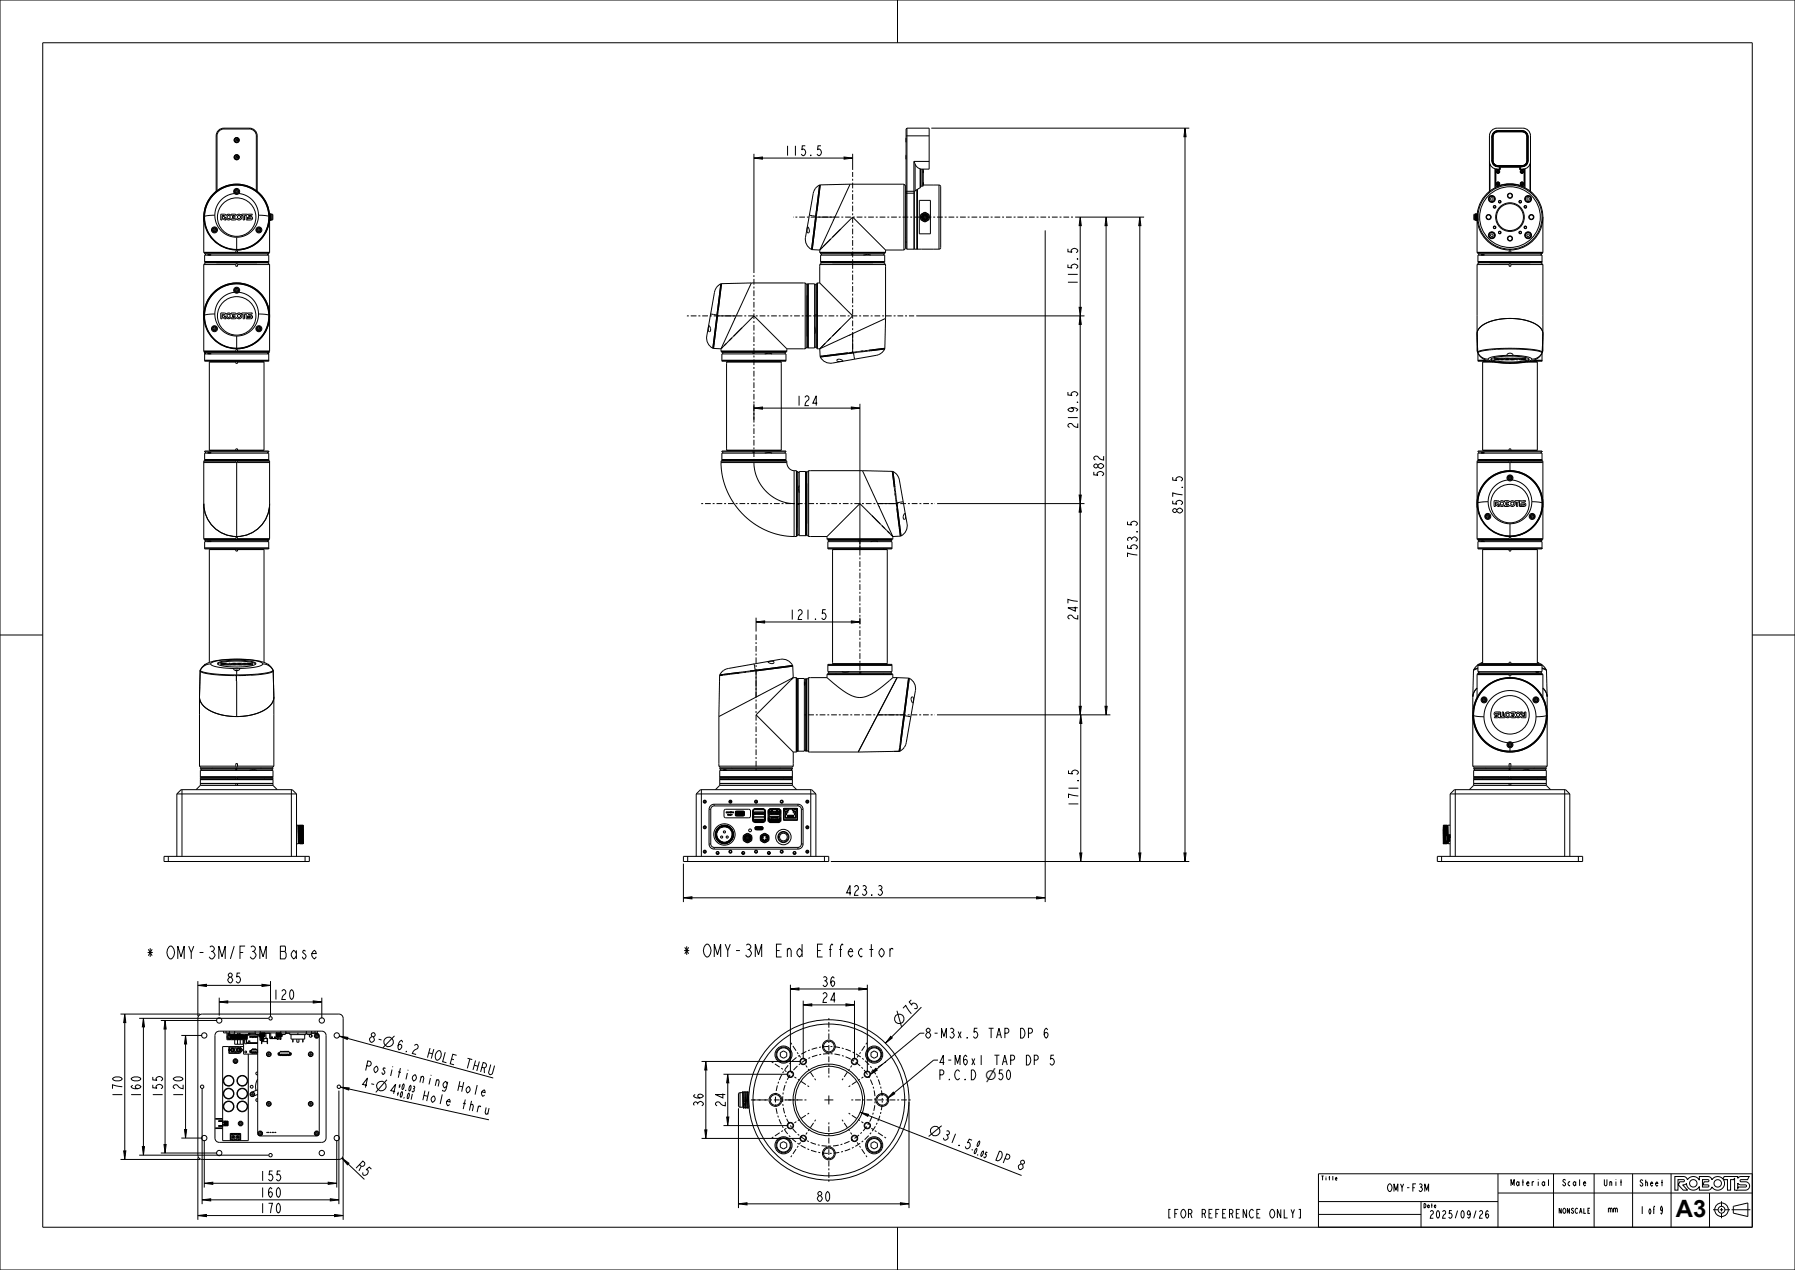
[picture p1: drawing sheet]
<svg xmlns="http://www.w3.org/2000/svg" width="420mm" height="297mm" viewBox="0 0 420 297" stroke-linecap="round" stroke-linejoin="round" font-family="sans-serif">
<defs><g id="words">
<text font-size="5.6" x="392.1" y="284.6">A3</text>
<g font-size="3.9">
<text x="33.9" y="224.2">* OMY-3M/F3M Base</text>
<text x="159.5" y="223.8">* OMY-3M End Effector</text>
</g>
<text font-size="3.2" x="230.5" y="252.5">⌀50</text>
<g font-size="3">
<text x="183.4" y="36.4">115.5</text>
<text x="252.2" y="66.9" transform="rotate(-90 252.2 66.9)">115.5</text>
<text x="186" y="94.9">124</text>
<text x="252.2" y="100.4" transform="rotate(-90 252.2 100.4)">219.5</text>
<text x="258.2" y="111.7" transform="rotate(-90 258.2 111.7)">582</text>
<text x="276.7" y="120.3" transform="rotate(-90 276.7 120.3)">857.5</text>
<text x="266.1" y="130.7" transform="rotate(-90 266.1 130.7)">753.5</text>
<text x="184.5" y="144.9">121.5</text>
<text x="252.2" y="145.2" transform="rotate(-90 252.2 145.2)">247</text>
<text x="252.3" y="188.9" transform="rotate(-90 252.3 188.9)">171.5</text>
<text x="197.6" y="209.4">423.3</text>
<text x="53" y="229.9">85</text>
<text x="63.6" y="233.7">120</text>
<text x="192.1" y="230.7">36</text>
<text x="192.1" y="234.4">24</text>
<text x="212.6" y="237.7" transform="rotate(-45 212.6 237.7)">75</text>
<text x="86" y="243.5" transform="rotate(15 86 243.5)">8-</text>
<text x="92.5" y="245.3" transform="rotate(15 92.5 245.3)">6.2 HOLE THRU</text>
<text x="216.3" y="242.8">8-M3x.5 TAP DP 6</text>
<text x="85.1" y="250.2" transform="rotate(12 85.1 250.2)">Positioning Hole</text>
<text x="219.5" y="249.1">4-M6x1 TAP DP 5</text>
<text x="28.6" y="256.9" transform="rotate(-90 28.6 256.9)">170</text>
<text x="33" y="256.9" transform="rotate(-90 33 256.9)">160</text>
<text x="38" y="256.9" transform="rotate(-90 38 256.9)">155</text>
<text x="42.8" y="256.9" transform="rotate(-90 42.8 256.9)">120</text>
<text x="84.3" y="254.1" transform="rotate(12 84.3 254.1)">4-</text>
<text x="90.9" y="255.5" transform="rotate(12 90.9 255.5)">4</text>
<text x="97.7" y="257" transform="rotate(12 97.7 257)">Hole thru</text>
<text x="219.5" y="252.5">P.C.D</text>
<text x="164.6" y="259.1" transform="rotate(-90 164.6 259.1)">36</text>
<text x="169.7" y="259.1" transform="rotate(-90 169.7 259.1)">24</text>
<text x="220.2" y="266.3" transform="rotate(21 220.2 266.3)">31.5</text>
<text x="83" y="272.9" transform="rotate(44 83 272.9)">R5</text>
<text x="231.8" y="270.8" transform="rotate(21 231.8 270.8)">DP 8</text>
<text x="60.5" y="280">160</text>
<text x="60.5" y="276.1">155</text>
<text x="190.9" y="281">80</text>
<text x="60.5" y="283.7">170</text>
</g>
<text font-size="2.6" x="272.9" y="284.8">[FOR REFERENCE ONLY]</text>
<g font-size="2.3">
<text x="323.2" y="278.7">OMY-F3M</text>
<text x="334.8" y="284.9">2025/09/26</text>
<text x="383.8" y="283.9">1 of 9</text>
</g>
<g font-size="2">
<text x="353.3" y="277.3">Material</text>
<text x="365.4" y="277.3">Scale</text>
<text x="375.1" y="277.3">Unit</text>
<text x="383.5" y="277.4">Sheet</text>
<text x="376.2" y="283.5">mm</text>
</g>
<g font-size="1.8">
<text x="92.6" y="256.4" transform="rotate(12 92.6 256.4)">+0.01</text>
<text x="92.9" y="254.6" transform="rotate(12 92.9 254.6)">+0.03</text>
<text x="226.9" y="269.4" transform="rotate(21 226.9 269.4)">-0.05</text>
<text x="227.9" y="267.8" transform="rotate(21 227.9 267.8)">0</text>
</g>
<text font-size="1.6" x="364.6" y="283.8">NONSCALE</text>
<g font-size="1.3">
<text x="309.1" y="276">Title</text>
<text x="333" y="282.5">Date</text>
</g>
</g></defs>
<g fill="none" stroke="#000" stroke-width=".23">
<path d="M0 0h420v297h-420zM10 10h400v277h-400zM210 0v10M176.4 37l2-.3v.5zM176.4 36v27.9M178.4 37h19.1M197.5 36.7l2 .3-2 .2zM199.5 36v3.7M217.9 30h60.4M277.3 30l.2 2h-.5zM277.3 32v167.5M349.1 37.4v.2"/>
<path d="M349.1 37.4l.1 .7 .3 .5 .6 .3 .6 .1M349.1 32.2v5.2M349.1 37.4h.1M349.1 32.2h.1M349.1 32v.2M349.1 37.4l.1 .6 .3 .5 .5 .4 .7 .1M349.3 37.4l.1 .6 .3 .4 .4 .3 .6 .1M349.3 32.2v5.2M349.3 37.4h.1M349.3 32.2h.1M349.3 37.4l.1 .6 .3 .4 .4 .3h.6M350.5 39h.2"/>
<path d="M350.7 30.6h-.3M350.7 30.8l-.6 .1-.4 .2-.3 .5-.1 .6M350.7 30.6l-.7 .1-.5 .3-.3 .5-.1 .7M350.7 30.8h-.6l-.4 .3-.3 .5-.1 .6M350.7 30.6h.1M350.7 30.8h.1M350.7 38.7v.1M350.7 39h.1M350.7 39h5.2M350.7 38.8h5.2M350.7 38.7h5.2M350.7 30.8h5.2"/>
<path d="M350.7 30.6h5.2M351.3 30.6h.1M351.4 30.6h.1M355.2 30.6h.1M355.3 30.6h.1M355.9 30.8l.6 .1 .4 .2 .3 .5 .1 .6M355.9 30.8h.6l.5 .3 .2 .5 .1 .6M355.9 30.6l.7 .1 .5 .3 .3 .5 .1 .7M355.9 30.6h.1M355.9 30.8h.1M355.9 38.7v.1M355.9 39h.1"/>
<path d="M355.9 30.6h.2M356.2 39h-.3M357.3 37.4l-.1 .6-.3 .4-.4 .3h-.6M357.3 32.2v5.2M357.3 37.4h.1M357.3 32.2h.1M357.3 37.4l-.1 .6-.3 .4-.4 .3-.6 .1M357.3 37.4l-.1 .6-.2 .4-.5 .3-.6 .1M357.5 37.4l-.1 .7-.3 .4-.5 .4-.7 .1M357.5 32.2v5.2M357.5 37.4h.1M357.5 32.2h.1"/>
<path d="M357.5 31.9v.3M357.5 37.4v.2M357.5 37.4l-.1 .6-.3 .6-.5 .3-.7 .1M244.6 53.9v157.1M251.6 50.8h16.1M252.7 50.8l.3 2h-.5zM252.7 52.8v19.1M258.8 50.8l.3 2h-.5zM258.8 52.8v112.4M266.7 50.8l.2 2h-.5zM266.7 52.8v146.7M214.4 73.9h39.3"/>
<path d="M252.5 71.9h.5l-.3 2zM252.7 73.9l.3 2h-.5zM252.7 73.9v93.3M176.4 95.4l2-.2v.5zM176.4 94.4v3.7M178.4 95.4h20.8M199.2 95.2l2 .2-2 .3zM201.2 94.4v34M219.3 117.8h34.4M252.5 115.8h.5l-.3 2zM252.7 117.8l.3 2h-.5zM0 148.5h10"/>
<path d="M176.9 145.5l2-.3v.5zM176.9 144.5v3.2M178.9 145.5h20.3M199.2 145.2l2 .3-2 .2zM201.2 144.5v1.4M410 148.5h10M219.2 167.2h40.6M252.5 165.2h.5l-.3 2zM252.9 167.2l.2 2h-.5zM252.9 169.2v30.3M258.6 165.2h.5l-.3 2zM176.1 189.8h.1"/>
<path d="M176.3 192.1h2.6M176.3 192.1h.1M176.3 189.3l-.1 .2M176.3 189.3v2.8M176.3 189.3v.1M176.3 189.2v.1M176.3 189.5l-.2 .1v2.3l.2 .1M176.3 189.4h2.5M176.3 191.1h2.5M176.3 191h2.5M176.3 190.4h2.5M176.3 189.4v2.7"/>
<path d="M176.4 189.3h2.4M176.4 189.2l-.1 .1M176.4 192.1h.1M176.4 189.3h-.1M176.4 192.1h2.4M176.4 189.3v.1M176.4 192.1v.1M176.5 191.9h.1M176.5 190.2l.1 .1M176.5 190.2h.1M176.5 191.9v-.3h2.2v.3M176.5 192.1l.1 .2h2l.1-.2"/>
<path d="M176.5 189.3h.1M176.5 191.6h.1M176.5 189.9l.1 .1M176.5 189.1h.1M176.6 189.1h2M176.6 189.1v.1M176.6 189.2l-.1 .2M176.6 189.2h2M176.6 190v.2M176.6 191.6h2M176.6 190h2M176.6 191.6v.2"/>
<path d="M176.6 191.8l-.1 .1M176.6 191.8v.1M176.6 191.8h2M176.6 190.2v.1M176.6 190.2h2M176.6 191.9h2M176.6 190.3h2M176.9 192.1h1.4M178.6 190.2v.1M178.6 191.8v.1M178.6 191.8l.1 .1M178.6 190v.2"/>
<path d="M178.6 191.6v.2M178.6 189.1v.1M178.6 189.2l.1 .2M178.7 189.1h-.1M178.7 189.9l-.1 .1M178.7 191.6h-.1M178.7 190.2l-.1 .1M178.7 191.9h-.1M178.7 190.2h-.1M178.7 190.2v-.3h-2.2v.3M178.8 189.3v.1M178.8 192.1v.1"/>
<path d="M178.8 192.1h.1M178.8 189.2v.1M178.8 189.5h.3M178.8 189.4v2.7M178.9 189.3v2.8M178.9 189.3l.1 .2M179 189.4v.1M179 189.5v2.4l-.2 .1M179 191.3h.1M179 191.2h.1M179 189.8h.1M179.1 191.4h.1"/>
<path d="M179.1 191.3v.1M179.7 191.3h.1M179.7 189.8h.1M179.8 191.2v.8zM179.8 192h.2M179.8 190.4h.1M179.9 192l.2 .2M179.9 190.6h.1M179.9 191h2.6M179.9 190.9h.1M179.9 190.5h2.6M179.9 189.5v-.2h2.6v.2"/>
<path d="M179.9 190.3v.9M180 190.3l-.2-.1v-.7l.1 .9M180 191.4h.1M180 189.7h.1M180 191.6v.1M180 189.9v.1M180 191.4v.1M180 191.8h.1M180 189.8h.1M180 189.7l.1 .1M180 191.2h-.3M180 191.1h2.5"/>
<path d="M180 190.4h2.5M180 189.5h-.3M180 190.1h.1M180 189.3h.1M180 191.4l.1 .1M180 189.4h2.4v2.7h-2.4zM180 191.5v.1M180 189.8v.1M180 190h.1M180 191.7v.1M180 191.5h.1M180 191.7h.1"/>
<path d="M180.1 189.2h2.3M180.1 189.2h.1M180.1 191.5h.1M180.1 189.8h.1M180.1 191.8v.1M180.1 192.3h.1M180.1 189.2l.1 1.1 2.1-.1v-1M180.1 189.3l-.2 .1M180.1 192.2h2.2M180.1 191.7h-.1M180.1 190l-.1 .1M180.1 191.5h2.2"/>
<path d="M180.1 189.8h2.2M180.1 191.5v.8M180.1 192.3h2.2M180.1 191.9l2.2 .1M180.2 189.2h-.1M180.2 191.7h2M180.2 191.9h2M180.2 191.7v.2M180.2 191.9h-.1M180.2 190.2h2M180.2 190h2M180.2 190v.2"/>
<path d="M180.2 190.2h-.1M180.2 189.1v.1M180.4 189.1v.1M180.4 189.9v-.1l.2 .1M180.4 191.2h.4M180.4 191.2h.1M180.4 190.3v.1M180.5 189.4h.1M180.4 192.1h.1M180.5 189.4v.1M180.5 191.2h.3M180.5 191.2h-.1"/>
<path d="M180.5 189.2h.1M180.5 189.1v.1M180.5 189.5h.1M180.5 192h.1M180.5 189.5h.3M180.5 192l.1 .1M180.5 192v.1M180.6 189.2h.1M180.6 189.1v.1M180.6 189.4h-.1M180.6 191.5l-.2 .1M180.6 189.4h.1"/>
<path d="M180.6 191.2v.4M180.7 192.1h-.1M180.7 189.4l.1 .1M180.7 192h.1M180.7 189.5h.1M180.8 189.5h.1M180.8 192h.1M180.8 191.1l.8 .1M180.8 192v.1M180.8 189.1v.1M180.8 189.4v.1M180.8 189.4h.1"/>
<path d="M180.8 190.3v.1M180.8 191.1v.1M180.9 189.1v.1M180.9 191.6v-.1l.2 .1M180.9 189.9v-.1l.2 .1M181 189.2h.1M181 189.1v.1M181.1 189.2h.1M181.1 189.1v.1M181.1 191.1h.1M181.1 192.1h.1M181.2 192h.1"/>
<path d="M181.2 192l-.1 .1M181.2 189.3h.1M181.2 189.2v.2M181.3 192h.1M181.3 192v.1M181.3 192.1h.1M181.3 189.1v.1M181.3 191.6v-.1l.2 .1M181.3 189.9v-.1l.2 .1M181.3 191.1h.1M181.4 189.2h.1M181.4 189.1v.1"/>
<path d="M181.5 189.2h.1M181.5 189.1v.1M181.6 189.1v.1M181.6 191.2h.4M181.6 191.1v.1M181.6 191.2h.1M181.7 189.4h.1M181.6 190.3v.1M181.6 192.1h.1M181.7 192.1h.1M181.7 189.4v.1M181.7 191.2h-.1"/>
<path d="M181.7 189.1v.1M181.7 189.5h.1M181.7 192h.1M181.7 192v.1M181.7 189.5h.3M181.7 191.1l-.1 .1M181.7 189.5l.1-.1 .2 .1M181.7 192.1h.2M181.8 191.2v.4M181.8 191.5l.2 .1M181.8 189.9v-.1l.2 .1M181.8 189.9h.1"/>
<path d="M181.8 191.6h.1M181.9 189.2h.1M181.9 189.1v.1M181.9 192h.1M182 189.5h.1M182 192h.1M182 192l-.1 .1M182 192v.1M182 189.2h.1M182 189.1v.1M182 191.2h-.3M182 191.2h.1"/>
<path d="M182 192.1h.1M182 189.4v.1M182 189.4h.1M182 190.3v.1M182.1 189.1v.1M182.2 189.1v.1M182.2 190.2h.1M182.2 190v.2M182.2 191.9h.1M182.2 191.7v.2M182.3 189.2h.1M182.3 189.8h.1"/>
<path d="M182.3 191.5v.8M182.3 191.5h.1M182.3 191.8l-.1 .2M182.3 192.3h.1M182.3 189.3l.2 .1M182.3 189.3h.1M182.4 189.2h.1M182.4 191.5h.1M182.4 191.7h.1M182.4 190h.1M182.4 189.8h.1M182.4 191.5l.1 .1"/>
<path d="M182.4 189.8l.1 .1M182.4 191.7l.1 .1M182.4 190l.1 .1M182.5 191.4h.1M182.5 189.7h.1M182.5 191.8h.1M182.5 190.1h.1M182.5 191.6l-.1 .1M182.5 189.9l-.1 .1M182.5 191.5h-.2M182.5 189.7l-.2 .1M182.5 191.5h-.1"/>
<path d="M182.5 189.8h-.1M182.5 191.2h.2M182.5 190.9h.1M182.5 190.6h.1M182.5 190.3h.1M182.5 189.5h.2M182.5 189.3h.1M182.5 192l-.2 .2M182.5 190.4h.1M182.5 190.3v.9M182.6 189.5v.8M182.6 191.2v.8"/>
<path d="M182.6 190.3l-.1 .1M182.6 191.2l.1 .7-.2 .1M182.7 191.6v.1M182.7 191.6h.1M182.7 191.4h.1M182.7 191.3h.1M182.7 189.8h.1M183.3 191.4h.1M183.3 191.3l.1 .3M183.3 191.2h.1M183.3 189.8h.1M183.3 189.5h.1"/>
<path d="M183.4 189.1h.2M183.4 191.6h.1M186.4 189.1h.2M186.4 189v.1M252.6 199.5h.5l-.2 2zM266.4 199.5h.5l-.2 2zM277 199.5h.5l-.2 2zM159.9 210l2-.3v.5zM159.9 202v9M161.9 210h80.7M194.4 201.5h83.9M242.6 209.7l2 .3-2 .2z"/>
<path d="M28.2 237.1h18.6M29.2 237.1l.2 2h-.5zM29.2 239.1v30M32.6 238.1h30.2M33.6 238.1l.2 2h-.5zM37.6 238.6h13.2M38.6 238.6l.3 2h-.5zM46.3 230.4l2-.2v.5zM46.3 229.4v8.2M48.3 230.4h13M51.3 234.3l2-.2v.5zM51.3 233.3v4.2"/>
<path d="M53.3 234.3h20M61.3 230.2l2 .2-2 .3zM63.3 229.4v8.2M73.3 234.1l2 .2-2 .3zM75.3 233.3v4.8M184.9 231.3l2-.3v.5zM184.9 230.3v20.4M186.9 231.3h14M187.9 235l2-.2v.5zM187.9 234v13.7M189.9 235h8M197.9 234.8l2 .2-2 .3z"/>
<path d="M199.9 234v13.7M200.9 231l2 .3-2 .2zM202.9 230.3v20.4M208.2 221.8v2M209 222l-.2-.2h-.3l-.3 .5M209.9 236.4l1.1 3.8M215.6 235.5l-7 7M33.6 240.1v28M38.6 240.6v27M42.4 242.1h4.9M43.4 242.1l.3 2h-.5zM43.4 244.1v20"/>
<path d="M47.3 254.6v27M53.5 245.7h.1M53.5 245.6h.1M53.5 245.5h.1M53.5 245.4h.1M53.5 244.7h2.6l.5 .6v.5l-.5 .5h-2.6zM53.7 244.9h2.3l.5 .5v.3l-.5 .5h-2.3zM54 245.6l.4 .1v.3zM54 245.6l.4 .3M54 245.3l.4-.2-.2 .4h-.2zM54.4 245.2l-.4 .3M54.4 245.7l.4-.1-.2 .3-.2 .1z"/>
<path d="M54.4 245.1l.4 .4h-.2zM54.4 245.2l.4 .3M54.8 245.6l-.4 .3M54.9 246h.4v-.9h-.4v1.1M55.2 246v.2M55.8 245.9l-.4-.3 .4 .1v.3M55.8 245.1v.2l-.4 .2 .4-.3M55.8 245.2l.4 .3M55.8 245.1l.2 .4h.2M56.2 245.6l-.4 .3M56.2 245.6h-.2l-.2 .4M56.6 245.4v.3"/>
<path d="M62.7 241.5v.1M62.8 241.5v.1M63.1 241.5v.1M66.8 241.5v.1M67 241.6h.1M67.2 241.5v.1M67.5 241.6h.1M67.5 241.6h-.1M67.8 241.6h-.1M79.3 255v26.6M79.4 242.3l2 .3-.1 .5zM79.7 254.2l2 .2-.1 .5z"/>
<path d="M81.3 242.8l34.1 9.3M81.6 254.7l32.8 7.2M92.3 242.2l-2.8 2.9M111.7 253.7l-.5 2.3M112.5 258.9l-.3-.3-.3 .4M112.7 255.3l.8 .2-.2-.6a.85 .85 0 0 0-.6 .6 .85 .85 0 0 0 .3 .9l.4-.3M113.8 259l-.3 1.1 .2 .4 .2 .1 .3-.3M114.4 259.1l-.3 1.5M164.2 248.2h23.2M165.2 248.2l.2 2h-.5zM165.2 250.2v14M169.3 251.2h15.1"/>
<path d="M170.3 251.2l.2 2h-.5zM170.3 253.2v8M172.8 259.2v23.3M204.9 249.9l.4 .4-1.7 1zM208.4 242.4l.4 .3-1.6 1.3zM209 255.4l.3 .4-1.7 1.1zM212.7 257.7v24.8M216.3 241.6h-1l-10.2 8.5M219.5 247.9h-1l-9.3 7.7M28.2 271.1h18.6M28.9 269.1h.5l-.2 2zM32.6 270.1h30.2"/>
<path d="M33.3 268.1h.5l-.2 2zM37.6 269.6h13.2M38.4 267.6h.5l-.3 2zM42.4 266.1h4.9M43.2 264.1h.5l-.3 2zM46.3 270.6v14.7M47.8 276.7l2-.2v.5zM47.8 266.6v11.1M49.8 276.7h27M52.1 262.2h1.2v1.1h-1.2zM52.1 262.4h.1l-.1 .1M52.1 262.9h.1l-.1 .1"/>
<path d="M52.2 262.4v.1M52.2 262.9v.1M52.4 262.2v1.1M52.6 263h.1M52.6 263h.3M52.6 262.4l.2 .2zM52.7 262.9l.1 .2zM52.7 263h-.1M52.7 262.9h.1M52.7 263h.1M52.8 262.4l-.1 .2zM53 262.2v1.1"/>
<path d="M53.2 262.2v1.1M53.3 262.2v1.1M76.8 276.5l2 .2-2 .3zM78.8 266.6v11.1M80 270.8l1.6 1.2-.3 .4zM80.3 270.6v14.7M81.5 272.2l3.8 3.6M164.2 266.2h23.2M164.9 264.2h.5l-.2 2zM169.3 263.2h15.1M170 261.2h.5l-.2 2zM201.3 260.1l1.9 .5-.2 .5z"/>
<path d="M203.1 260.8l35.9 14.1M220.3 263.3l-3 2.5M312.5 275.6h.3l-.1-.2-.2 .4 .2 .2 .1-.1M350.5 279h59.5M350.5 274.5v12.5M362.3 275.8v1.5M363.5 274.5v12.5M373 274.5v12.5M382 274.5v12.5M391 274.5v12.5M391.9 275.1l2.2 .1 .5 .2 .2 .5a1.6 1.6 0 0 1 2.8 .1v-.9l2.2 .1 .5 .2 .3 .5a1.6 1.6 0 0 1 2.5-.2l.3-.6h3.2v.5l.6-.4 2.1-.1-.4 .8h-1.5a.25 .25 0 0 0-.3 .2 .25 .25 0 0 0 .3 .3h1a.98 .98 0 0 1 1 .9 .98 .98 0 0 1-1 1h-2.5v-2.8l-.2 .4h-.8v2.4h-.7v-2.4h-.9a1.6 1.6 0 0 1-.5 2.2 1.6 1.6 0 0 1-2.2-.5l-.3 .4-.5 .3h-2.2v-.8a1.6 1.6 0 0 1-1.8 .8 1.6 1.6 0 0 1-1.2-1.5l-.4 .2-.5 .1 1.2 1.2h-1.1l-1.1-1.2 .3-.7h.9a.25 .25 0 0 0 .2-.3 .25 .25 0 0 0-.2-.2h-1.3v2.4h-.7zM398.3 275.9l1.5 .1-.1 .4h-.9l-.4 .7h1.3l.2 .2-.1 .2-1.5 .1z"/>
<path d="M400 279v8M406.6 276.7l.6 .4h1.3l.1 .3-.2 .2h-1.6l-.2 .4zM410 274.5h-101.5v12.5M46.3 284.3l2-.3v.5zM47.3 280.6l2-.3v.5zM48.3 284.3h30M49.3 280.6h28M77.3 280.3l2 .3-2 .2zM78.3 284l2 .3-2 .2zM172.8 281.5l2-.2v.5zM174.8 281.5h35.9M210 287v10"/>
<path d="M210.7 281.3l2 .2-2 .3zM308.5 284h24M308.5 281h42M332.5 281v6M400.8 282.9h1.2M402.4 282.9h.8M402.8 280.9v1.2M402.8 282.5v.8M402.8 283.7v1.2M403.6 282.9h1.2M405.2 282.9h4.4M405.6 282.1l3.4-.8v3.2l-3.4-.8z"/>
<circle cx="210.4" cy="238.3" r="1.13"/>
<circle cx="54.4" cy="245.5" r=".45"/>
<circle cx="55.8" cy="245.5" r=".45"/>
<circle cx="55.8" cy="245.5" r=".43"/>
<circle cx="90.9" cy="243.7" r="1.13"/>
<circle cx="52.7" cy="262.5" r=".24"/>
<circle cx="52.7" cy="263" r=".24"/>
<circle cx="52.7" cy="262.5" r=".17"/>
<circle cx="52.7" cy="263" r=".17"/>
<circle cx="218.8" cy="264.5" r="1.13"/>
<circle cx="396.2" cy="276.7" r=".87"/>
<circle cx="401.9" cy="276.7" r=".87"/>
<circle cx="402.8" cy="282.9" r="1.59"/>
<circle cx="402.8" cy="282.9" r=".79"/>
</g>
<g fill="#000">
<path d="M176.4 37l2-.3v.5zM197.5 36.7l2 .3-2 .2zM277.3 30l.2 2h-.5zM252.7 50.8l.3 2h-.5zM258.8 50.8l.3 2h-.5zM266.7 50.8l.2 2h-.5zM252.7 73.9l.3 2h-.5zM252.5 71.9h.5l-.3 2zM176.4 95.4l2-.2v.5zM199.2 95.2l2 .2-2 .3zM252.7 117.8l.3 2h-.5zM252.5 115.8h.5l-.3 2z"/>
<path d="M176.9 145.5l2-.3v.5zM199.2 145.2l2 .3-2 .2zM252.5 165.2h.5l-.3 2zM252.9 167.2l.2 2h-.5zM258.6 165.2h.5l-.3 2zM159.9 210l2-.3v.5zM242.6 209.7l2 .3-2 .2zM252.6 199.5h.5l-.2 2zM266.4 199.5h.5l-.2 2zM277 199.5h.5l-.2 2zM29.2 237.1l.2 2h-.5zM33.6 238.1l.2 2h-.5z"/>
<path d="M38.6 238.6l.3 2h-.5zM46.3 230.4l2-.2v.5zM51.3 234.3l2-.2v.5zM61.3 230.2l2 .2-2 .3zM73.3 234.1l2 .2-2 .3zM184.9 231.3l2-.3v.5zM187.9 235l2-.2v.5zM197.9 234.8l2 .2-2 .3zM200.9 231l2 .3-2 .2zM43.4 242.1l.3 2h-.5zM79.4 242.3l2 .3-.1 .5zM79.7 254.2l2 .2-.1 .5z"/>
<path d="M165.2 248.2l.2 2h-.5zM170.3 251.2l.2 2h-.5zM204.9 249.9l.4 .4-1.7 1zM208.4 242.4l.4 .3-1.6 1.3zM209 255.4l.3 .4-1.7 1.1zM28.9 269.1h.5l-.2 2zM33.3 268.1h.5l-.2 2zM38.4 267.6h.5l-.3 2zM43.2 264.1h.5l-.3 2zM47.8 276.7l2-.2v.5zM76.8 276.5l2 .2-2 .3zM80 270.8l1.6 1.2-.3 .4z"/>
<path d="M164.9 264.2h.5l-.2 2zM170 261.2h.5l-.2 2zM201.3 260.1l1.9 .5-.2 .5zM46.3 284.3l2-.3v.5zM47.3 280.6l2-.3v.5zM77.3 280.3l2 .3-2 .2zM78.3 284l2 .3-2 .2zM172.8 281.5l2-.2v.5zM210.7 281.3l2 .2-2 .3z"/>
</g>
<!-- layer: 02___PRT_ALL_AXES -->
<g fill="none" stroke="#000" stroke-width=".23">
<path d="M47.7 59h7.5M47.7 59.1h15.3M47.9 59.7h15v1.5h-15zM49.4 59.7l-.4-.2-.5 .2M49.8 59.1v.1M54.9 45.3l-1.8 .5-1.5 1.1-1 1.6-.3 1.8M55.2 59v.1M55.2 59v-.3h.4v.3M55.6 59v.1M55.6 59h7.5M55.9 45.3l1.8 .5 1.5 1.1 .9 1.6 .4 1.8M60.9 59.1v.1"/>
<path d="M189 53.1l.4 .8-.1 .4-.2 .2-.3-.4zM190.8 44.1h.1M190.8 44.1l-.5 1-.9 5.2M191.8 58.5v.5M191.8 59h15.4M192 59.7h15v1.5h-15zM198.9 43.1h12.6M199.5 50.8l7.7 7.7M203.7 59.7l-.7-.2-1 .2M207.2 58.5v.5M211.5 43.1l.2 .1M211.5 43.1v15.4"/>
<path d="M211.5 58.5h-4.3M211.7 58.3h.1M211.7 43.2v.1M211.7 58.3l-.2 .2M214.6 58.3h.1M215.6 58.3h2.9M216 43.3h2.5M345.6 59h7.5M345.7 59.1h15.3M345.8 59.7h15v1.5h-15zM347.4 59.7l-.5-.2-.4 .2M347.8 59.1v.1"/>
<path d="M348.5 44.8a7.7 7.7 0 0 0-2.9 5.2M353.1 59v.1M353.1 59v-.3h.4v.3M353.3 58.3l-.2 .2M353.4 58.3l.1 .2M353.5 59v.1M353.5 59h7.5M358.1 44.8a7.7 7.7 0 0 1-1.1 12.8 7.7 7.7 0 0 1-11.4-6.1M358.9 59.1v.1M47.7 61.9h7.5M50.6 61.4v.1M54.9 68.4l-1.8 .5-1.5 1.1-1 1.6-.3 1.8"/>
<path d="M55.2 61.9l.2-.2 .2 .2M55.2 61.9v.4h.4v-.4M55.6 61.9h7.5M55.9 68.4l1.8 .5 1.5 1.1 .9 1.6 .4 1.8M60.1 61.4v.1M165.9 76.2l.4 .8-.1 .4-.2 .2-.3-.4zM167.7 67.2h.1M167.7 67.2l-.5 1-.9 5.2M175.8 66.2h12.6M176.4 73.9l7.7 7.7M188.4 66.2l.2 .1M188.4 66.2v15.4"/>
<path d="M188.6 66.3v.1M189.1 66.4h1.5v15h-1.5zM190.6 76.4l.2 1-.2 .7M191.3 66.2v15.4M191.8 66.2l7.7 7.7M191.8 66.2h-.5M191.8 61.9v4.3M191.8 61.9h15.4M192 61.7l-.2 .2M192 61.7h.1M207 61.7l.2 .2M207 61.7h.1"/>
<path d="M207.2 61.9v12.6M345.6 61.9h7.5M345.6 73.9v4.1M348.6 61.4v.1M353.1 61.9l.2-.2 .2 .2M353.1 61.9v.4h.4v-.4M353.5 61.9h7.5M358.1 61.4v.1M361 73.9v4.1M47.7 82.1h7.5M47.7 82.2h15.3M47.9 82.8h15v1.5h-15z"/>
<path d="M49 84.7v20.6M49.4 82.8l-.4-.2-.5 .2M49.8 82.2v.1M55.2 82.1v.1M55.2 85h.4M55.2 82.1v-.3h.4v.3M55.6 82.1v.1M55.6 82.1h7.5M60.9 82.2v.1M61.8 84.7v20.6M168.7 81.6v.5M168.7 82.1h15.4"/>
<path d="M168.9 82.8h15v1.5h-15zM170 85v20M180.6 82.8l-.7-.2-1 .2M182.8 85v20M184.1 81.6v.5M188.4 81.6h-4.3M188.6 81.4h.1M188.6 81.4l-.2 .2M191.3 81.6h.5M195.9 84.1l.6-.1 .7 .4-1.1 .1-.3-.1zM206.2 82.6l-1.1 .5-5.2 .9M206.2 82.6h.1"/>
<path d="M345.6 82.1h.1M345.7 82.2h.1M345.9 82.8l-.1 1.5h2M346.9 84.7v20.6M347.9 84.3l.9 .3-.3-.1M349.6 83.8h2.4M352 83.8h.1M352 83.8h3.8M352.8 83.1l-.2-.1 .1-.2 .6-.2 .6 .2 .1 .2-.2 .1M352.8 83.1h1M352.8 83.1l-3.3 .3-1 .3-.3 .3M353.1 85h.4"/>
<path d="M353.8 83.1l3.3 .3 1 .3 .3 .3M354.5 84h.1M355.9 83.8h-.1M357 83.8h-1.1M357 83.9v.2M358.8 84.3l-1 .3 .3-.1M359.7 84.7v20.6M360.7 82.8l.1 1.5h-2M360.9 82.2h.1M360.9 82.1h.1M47.7 117.8a7.7 7.7 0 0 0 7.7 7.7 7.7 7.7 0 0 0 7.7-7.7M47.9 106h15v1.5h-15z"/>
<path d="M49.4 106l-.4-.2-.5 .2M55.2 105h.4M168.9 106h15v1.5h-15zM180.6 106l-.7-.2-1 .2M187 113.5l-.1 .8 .1 .9M187 110.3h1.5v15h-1.5zM189 110.3h.1M189.2 110.1l-.2 .2M189.2 110.1v15.4M201.2 117.8l-7.7 7.7M201.8 110.1h-12.6M209.9 111.1l.5 1 .9 5.2"/>
<path d="M209.9 111.1h.1M345.8 106h15v1.5h-15zM347.4 106l-.5-.2-.4 .2M352.8 112.3l-1.8 .5-1.5 1.1-1 1.6-.3 1.8M353.1 105h.4M353.8 112.3l1.8 .5 1.5 1.1 1 1.6 .3 1.8M47.7 126h7.5M47.7 126.1h15.3M47.9 126.7h15v1.5h-15zM49 128.5v26.4M49.4 126.7l-.4-.2-.5 .2M49.8 126.1v.1"/>
<path d="M49.8 128.4v.1M55.2 126v.1M55.2 128.9h.4M55.2 126v-.3h.4v.3M55.6 126v.1M55.6 126h7.5M60.9 126.1v.1M60.9 128.4v.1M61.8 128.5v26.4M189 125.3l.2 .2M189.2 125.5h4.3M193.5 125.5v.5"/>
<path d="M193.5 126h15.4M193.7 126.7h15v1.5h-15zM194.8 128.9v26M205.4 126.7l-.7-.2-1 .2M207.6 128.9v26M208.9 125.5v.5M211.6 120.1l.2 .1 .1 .7-.3 .6-.3-.5zM345.6 126h7.5M345.7 126.1h15.3M345.8 126.7h15v1.5h-15zM346.9 128.5v26.7M347.4 126.7l-.5-.2-.4 .2"/>
<path d="M347.8 126.1v.1M347.8 128.4v.1M353.1 126v.1M353.1 128.9h.4M353.1 126v-.3h.4v.3M353.5 126v.1M353.5 126h7.5M358.9 126.1v.1M358.9 128.4v.1M359.7 128.5v26.7M49.3 155.3l.4 .4 1.2 .3 4 .3M49.7 154.7l.3-.1-.9 .3"/>
<path d="M51.7 155.2v.2M52.8 155.5h-1.1M52.8 155.5h.1M52.8 155.5h3.9M54.1 155.2v.1M54.9 156.3l-.2 .1 .1 .2 .6 .3 .6-.3 .1-.2-.2-.1M54.9 156.3h1M56.7 155.4h.1M56.7 155.4l2.4 .1M61 154.7l-.3-.1 1 .3M61.5 155.3l-.4 .4-1.2 .3-4 .3M176.5 155.3l-6.2 1.1-1.1 .5"/>
<path d="M179.7 154.8l1-.2 .4 .3-.2 .2-.4 .1zM185.6 158.5h.7M186.3 158.5v17.4M186.7 158.7h1.5v17h-1.5zM188.2 159.4l.2 .5-.2 .4M189 158.7h.1M189 158.6v.1M189.1 158.6h.1M189.2 158.5v17.4M189.2 158.5l-.2 .1M193.5 158.5h-4.3M193.5 157.8h15.4"/>
<path d="M193.5 157.8v.7M193.7 155.6h15v1.5h-15zM198.7 157.1l-1 .1-.7-.1M208.9 157.8v.7M208.9 158.5l-2.6 2.2-2 1.4a5.4 5.4 0 0 1-6.9-.5l-3.9-3.1M208.9 158.5h1M345.6 157.8h7.5M345.7 157.7h15.2M345.8 155.6h15v1.5h-15zM346.9 154.9l-.4 .3 .4-.1M347.8 155.3v.1M347.8 157.6v.1"/>
<path d="M353.1 157.8v.3h.4v-.3M353.1 154.9h.4M353.1 157.7v.1M353.5 157.7v.1M353.5 157.8h7.5M358.9 155.3v.1M358.9 157.6v.1M359.7 154.9l.4 .3-.4-.1M360.2 157.1l-.5 .1-.4-.1M46.7 179.2h8.5M46.7 163v4.2M49.7 179.6v.1"/>
<path d="M55.2 179.2l.2 .2 .2-.2M55.2 179.2v-.6h.4v.6M55.2 180h.2M55.6 179.2h8.5M61.1 179.6v.1M64.1 163v4.2M168.2 167.6v11.6M168.2 179.2l.2 .2M168.2 179.2h17.4M168.4 179.3v.1M168.4 179.4h.1M176.9 167.2l8.7 8.7"/>
<path d="M185.4 179.3v.1M185.4 179.3h.1M185.5 179.3h-.1M185.6 179.2l-.2 .2M185.6 175.9v3.3M186.3 175.9h-.7M189 175.7h.1M189 175.7l.2 .2M189.2 175.9h11.6M213.1 167.6l-1.1 6.2-.5 1.1M213.3 163h.3l.1 .3-.1 1.1-.4-.7zM344.6 179.2h8.5"/>
<path d="M344.6 163v4.2M347.2 167.6a6.1 6.1 0 0 0 5.6 6.1M347.6 179.6v.1M353.1 180h.2M353.1 179.2l.2 .2 .2-.2M353.1 179.2v-.6h.4v.6M353.5 179.2h8.5M359 179.6v.1M359.4 167.6a6.1 6.1 0 0 1-5.6 6.1M362 163v4.2M46.9 182.2h8.3M46.9 182h17"/>
<path d="M46.9 180.2h17v1.5h-17zM55.2 182.2l-8.3 .1M55.2 182v.2M55.2 183.7v-.4h-8.3v.4h17v-.4h-8.3v.4M55.6 182.2l8.2 .1M55.6 182.2h8.3M55.6 182v.2M60.1 180.2l-.8-.2-1 .2M164.9 187.2v.5M164.9 193.2v.5M164.9 198.9v.5M168.4 180.2h17v1.5h-17z"/>
<path d="M168.4 182.2h17M168.4 183.3h17v.4h-17zM168.4 182.2v-.2h17v.2M170.1 180.2l-.5-.2-.4 .2M188.9 187.2v.5M188.9 193.2v.5M188.9 198.9v.5M344.8 182.2h8.3M344.8 182h17M344.8 180.2h17v1.5h-17zM353.1 182.2l-8.2 .1M353.1 182v.2"/>
<path d="M353.1 183.7v-.4h-8.3v.4h17v-.4h-8.3v.4M353.5 182.2l8.3 .1M353.5 182.2h8.3M353.5 182v.2M358 180.2l-.7-.2-1 .2M60.3 256.9a.33 .33 0 0 0-.4 .4 .33 .33 0 0 0 .4 .3M60.3 250.7a.33 .33 0 0 0-.4 .3 .33 .33 0 0 0 .4 .3M60.6 242.2v.1M60.6 242.4l.3 .2M68.1 241.9v1.1h3.2v-1.1M192.9 257.2h2.1M193.9 256.2v2.1"/>
<path d="M52.1 261.6h-1.7v.1h1.7M52.1 263.8h-1.7v.1h1.7"/>
<circle cx="55.4" cy="36.8" r=".6"/>
<circle cx="55.4" cy="32.8" r=".6"/>
<circle cx="50.2" cy="53.8" r=".7"/>
<circle cx="55.4" cy="44.8" r=".7"/>
<circle cx="60.6" cy="53.8" r=".7"/>
<circle cx="349.7" cy="48.4" r=".3"/>
<circle cx="349.7" cy="53.2" r=".3"/>
<circle cx="349.7" cy="48.4" r=".25"/>
<circle cx="349.7" cy="53.2" r=".25"/>
<circle cx="350.5" cy="43" r=".4"/>
<circle cx="350.5" cy="40.2" r=".4"/>
<circle cx="350.9" cy="47.2" r=".3"/>
<circle cx="350.9" cy="54.4" r=".3"/>
<circle cx="350.9" cy="54.4" r=".25"/>
<circle cx="350.9" cy="47.2" r=".25"/>
<circle cx="353.3" cy="55.8" r=".5"/>
<circle cx="353.3" cy="45.8" r=".5"/>
<circle cx="353.3" cy="55.8" r=".6"/>
<circle cx="353.3" cy="45.8" r=".6"/>
<circle cx="355.7" cy="54.4" r=".3"/>
<circle cx="355.7" cy="54.4" r=".25"/>
<circle cx="356.1" cy="43" r=".4"/>
<circle cx="356.1" cy="40.2" r=".4"/>
<circle cx="356.9" cy="53.2" r=".3"/>
<circle cx="356.9" cy="53.2" r=".25"/>
<circle cx="358.3" cy="50.8" r=".5"/>
<circle cx="358.3" cy="50.8" r=".6"/>
<circle cx="50.2" cy="76.9" r=".7"/>
<circle cx="55.4" cy="67.9" r=".7"/>
<circle cx="60.6" cy="76.9" r=".7"/>
<circle cx="353.3" cy="111.8" r=".7"/>
<circle cx="348.1" cy="120.8" r=".7"/>
<circle cx="358.5" cy="120.8" r=".7"/>
<circle cx="347.2" cy="163.7" r=".7"/>
<circle cx="353.3" cy="174.2" r=".7"/>
<circle cx="359.4" cy="163.7" r=".7"/>
<circle cx="164.9" cy="187.5" r=".35"/>
<circle cx="164.9" cy="193.5" r=".35"/>
<circle cx="164.9" cy="199.2" r=".35"/>
<circle cx="164.9" cy="193.5" r=".25"/>
<circle cx="164.9" cy="187.5" r=".25"/>
<circle cx="164.9" cy="199.2" r=".25"/>
<circle cx="167.9" cy="199.5" r=".35"/>
<circle cx="167.9" cy="199.5" r=".25"/>
<circle cx="170.9" cy="187.5" r=".35"/>
<circle cx="170.9" cy="199.2" r=".35"/>
<circle cx="170.9" cy="199.2" r=".25"/>
<circle cx="170.9" cy="187.5" r=".25"/>
<circle cx="173.9" cy="199.5" r=".35"/>
<circle cx="173.9" cy="199.5" r=".25"/>
<circle cx="176.9" cy="187.5" r=".35"/>
<circle cx="176.9" cy="199.2" r=".35"/>
<circle cx="176.9" cy="187.5" r=".25"/>
<circle cx="176.9" cy="199.2" r=".25"/>
<circle cx="179.9" cy="199.5" r=".35"/>
<circle cx="179.9" cy="199.5" r=".25"/>
<circle cx="182.9" cy="187.5" r=".35"/>
<circle cx="182.9" cy="199.2" r=".35"/>
<circle cx="182.9" cy="187.5" r=".25"/>
<circle cx="182.9" cy="199.2" r=".25"/>
<circle cx="183.3" cy="195.8" r="1.8"/>
<circle cx="183.3" cy="195.8" r="1.3"/>
<circle cx="185.9" cy="199.5" r=".35"/>
<circle cx="185.9" cy="199.5" r=".25"/>
<circle cx="188.9" cy="187.5" r=".35"/>
<circle cx="188.9" cy="193.5" r=".35"/>
<circle cx="188.9" cy="199.2" r=".35"/>
<circle cx="188.9" cy="187.5" r=".25"/>
<circle cx="188.9" cy="193.5" r=".25"/>
<circle cx="188.9" cy="199.2" r=".25"/>
<circle cx="51.3" cy="238.6" r=".62"/>
<circle cx="63.3" cy="238.1" r=".4"/>
<circle cx="75.3" cy="238.6" r=".62"/>
<circle cx="47.3" cy="254.1" r=".4"/>
<circle cx="47.8" cy="242.1" r=".62"/>
<circle cx="58.9" cy="254.1" r=".33"/>
<circle cx="72.7" cy="242.2" r=".32"/>
<circle cx="78.8" cy="242.1" r=".62"/>
<circle cx="79.3" cy="254.1" r=".4"/>
<circle cx="184.9" cy="251.2" r=".75"/>
<circle cx="184.9" cy="251.2" r=".63"/>
<circle cx="187.9" cy="248.2" r=".75"/>
<circle cx="187.9" cy="248.2" r=".63"/>
<circle cx="193.9" cy="244.7" r="1.5"/>
<circle cx="193.9" cy="244.7" r="1.25"/>
<circle cx="206.4" cy="257.2" r="1.5"/>
<circle cx="206.4" cy="257.2" r="1.25"/>
<circle cx="47.8" cy="266.1" r=".62"/>
<circle cx="51.3" cy="269.6" r=".62"/>
<circle cx="63.3" cy="270.1" r=".4"/>
<circle cx="75.3" cy="269.6" r=".62"/>
<circle cx="78.8" cy="266.1" r=".62"/>
<circle cx="184.9" cy="263.2" r=".75"/>
<circle cx="184.9" cy="263.2" r=".63"/>
<circle cx="187.9" cy="266.2" r=".75"/>
<circle cx="187.9" cy="266.2" r=".63"/>
<circle cx="193.9" cy="269.7" r="1.5"/>
<circle cx="193.9" cy="269.7" r="1.25"/>
<circle cx="199.9" cy="266.2" r=".75"/>
<circle cx="199.9" cy="266.2" r=".63"/>
<circle cx="202.9" cy="263.2" r=".75"/>
<circle cx="202.9" cy="263.2" r=".63"/>
</g>
<g fill="none" stroke="#000" stroke-width=".23" stroke-dasharray=".4 .4 1.3 .4" stroke-linecap="butt">
<path d="M251.1 50.8h-65.5M160.7 73.9h53.2M199.5 82.6v-42.4M164.1 117.8h54.7M176.4 107.8v-43.4M201.2 157.7v-31.6M188.2 167.2h30.5M176.9 180.2v-32M180.6 248.3l3.4 2.3M185 243.9l2.3 3.4M188.7 257.2h-14M189.3 254.1l-3.4-2.2"/>
<path d="M190.9 252.6l-2.3-3.4M193.9 252v-14M199.2 257.2h14M180.6 266.1l3.4-2.2M185 270.6l2.3-3.4M189.3 260.3l-3.4 2.3M190.9 261.9l-2.3 3.4M193.9 262.5v14M197 261.9l2.3 3.4M198.6 260.3l3.4 2.3M202.9 270.6l-2.3-3.4M207.3 266.1l-3.4-2.2"/>
</g>
<!-- layer: 06___PRT_ALL_SURFS -->
<g fill="none" stroke="#000" stroke-width=".23">
<path d="M191.8 43.3l-1 .8M198.9 43.1l-7 .1M168.7 66.4l-1 .8M175.8 66.2l-7 .1M207.2 74.5l-.2 6.9M345.6 78.1l.2 4.3M361 78.1l-.1 4.3M47.8 82.2v.2M47.9 82.6l.1 .2M62.9 82.6l-.1 .2M62.9 82.2v.2M207 81.6l-.8 1"/>
<path d="M345.8 82.6l.9 1.1 1.2 .6M348.8 84.6a26.2 26.2 0 0 0 9 0M360.8 82.6l-.9 1.1-1.1 .6M201.8 110.1l7 .1M208.9 110.3l1 .8M46.8 156.9l-.1 6.1M49.1 154.9l-.6 .2a3.3 3.3 0 0 0-1.6 1.6M50 154.6a30.5 30.5 0 0 1 10.7 0M61.7 154.9l.6 .2a3.3 3.3 0 0 1 1.6 1.6M63.9 156.9l.2 6.1M168.4 158v1.3M168.5 157.8h-.1"/>
<path d="M182.6 154.2a2.68 2.68 0 0 1 2.9 1.4M185.5 155.8l.1 2.7M209.9 158.5l2.7 .1M212.8 158.6a2.68 2.68 0 0 1 1.4 2.9M344.8 156.9l-.2 6.1M345.8 155.5l-1 1.2M346.9 154.9l-.9 .5M359.7 154.9l.9 .5M360.8 155.5l1 1.2M361.9 156.9l.1 6.1M210.4 175.7h-1.3M210.6 175.6l-.1 .1"/>
</g>
<!-- layer: 3_ALL_AXES -->
<g fill="none" stroke="#000" stroke-width=".23">
<path d="M216 39.9h.1M216 39.9v.5M63.3 50.1l.1 1.3M63.4 51.5h.1M63.4 51.5h.3M63.4 50.1h.3M63.4 50v1.5M63.7 50.1l.1 .1v1.2l-.1 .1M63.7 50.1v1.4M216 42.7h.1M216 43.2v.1M216 40.4v.1"/>
<path d="M216 42.7v.5M216 40.4h.1M216 43.2h.1M216.1 51v.1M216.1 50.7v.1M216.2 51.1h.1M216.2 50.5h.1M216.3 50.5h.1M216.4 50l-.5 .2-.2 .5 .2 .5 .5 .3M216.4 50l.5 .2 .2 .5-.2 .5-.5 .3M216.5 50.4l.1 .1M216.6 51h.1"/>
<path d="M216.7 51.1h.1M216.7 50.7v.1M345 50.1l-.1 .1v1.2l.1 .1M345 50.1v1.4M345 50.1h.3M345.3 50v1.5h-.3M345.4 50.1v.9M345.4 51h.1M345.4 51v.1M47.7 108.2h15.4M55.4 108.2v17.3M185.8 110.1l-.6-.2-.6-.4-.4-.6-.1-.7h-15.4a17.6 17.6 0 0 0 17.3 17.3"/>
<path d="M185.8 110.1v7.7M185.8 110.1h.2M345.6 108.2h15.4M353.3 108.2v1.9M55 156.8h.8M55.7 156.8h.1M174.6 196.1h.1M174.6 195.9v.1M174.7 196.3h.1M174.8 195.6l-.1 .1M174.8 195.7h.1M174.8 195.7v.1"/>
<path d="M174.9 195.2l-.5 .2-.2 .5 .2 .6 .5 .2M174.9 195.2l.5 .3 .2 .5-.2 .5-.5 .2M175.1 195.7h.1M175.1 196.3h.1M175.2 196.1h.1M175.2 195.8v.1M175.2 196.2v.1M176.7 193.6h.1M176.8 193.6h.1M178.9 195.2l-.5 .2-.2 .5 .2 .6 .5 .2M178.9 195.2l.5 .3 .2 .5-.2 .5-.5 .2M338.4 195.3h.3"/>
<path d="M338.4 195.3l-.1 .1v1.2l.1 .1M338.4 195.3v1.4M338.7 195.2v1.5h-.3M338.8 195.3v1M53.5 242a.55 .55 0 0 0-.3 .8 .55 .55 0 0 0 .8 .2M53.8 241.5l.1 .4M53.9 241.9h.1M53.9 241.9h.8M53.9 242v.1M54 242.2a.41 .41 0 0 0-.6 0 .41 .41 0 0 0 0 .6 .41 .41 0 0 0 .5 .1M54 242.8h.1M54.7 241.9h-.1"/>
<path d="M54.8 241.5l-.1 .4M59.8 241.5l.1 .4M59.9 241.9h.1M59.9 241.9h.8M60.3 254.8l-1.2 .6M60.3 255.9l-.9 .4M60.7 241.9h-.1M60.8 241.5l-.1 .4M60.8 242.7v.6h.9v-.6M60.9 242.7v.6M61.1 242.7v.6M61.2 242.7v.6"/>
<path d="M61.4 242.7v.6M61.7 242.7v.6M64.8 242.4v.7h.3v-.7M65 242.4v.7M65.5 242.4v.7h.3v-.7M65.6 242.4v.7M65.8 241.5l.1 .4M65.9 241.9h.8M65.9 241.9h.1M66.7 241.9h-.1M66.8 241.5l-.1 .4M71.8 241.5l.1 .4"/>
<path d="M71.9 241.9h.8M71.9 241.9h.1M72.7 241.9h-.1M72.8 241.5l-.1 .4M173.2 255.5l-.4 .2v3.1l.4 .1M173.2 255.5v3.4M173.2 255.5h.6M173.8 255.3v3.6h-.6M174 255.5l.2 2.2M174.2 257.7h.1M174.2 257.8h.1M174.2 257.8v.3"/>
<circle cx="50.2" cy="53.8" r=".55"/>
<circle cx="50.2" cy="53.8" r=".41"/>
<circle cx="55.4" cy="44.8" r=".55"/>
<circle cx="55.4" cy="44.8" r=".41"/>
<circle cx="60.6" cy="53.8" r=".55"/>
<circle cx="60.6" cy="53.8" r=".41"/>
<circle cx="216.1" cy="50.7" r=".02"/>
<circle cx="216.1" cy="51" r=".02"/>
<circle cx="216.3" cy="50.5" r=".02"/>
<circle cx="216.4" cy="50.8" r=".62"/>
<circle cx="216.4" cy="50.8" r=".68"/>
<circle cx="216.4" cy="50.8" r=".02"/>
<circle cx="216.4" cy="51.1" r=".02"/>
<circle cx="216.6" cy="50.5" r=".02"/>
<circle cx="216.7" cy="51" r=".02"/>
<circle cx="216.7" cy="50.7" r=".02"/>
<circle cx="350.5" cy="40.2" r=".35"/>
<circle cx="350.5" cy="43" r=".35"/>
<circle cx="350.5" cy="40.2" r=".26"/>
<circle cx="350.5" cy="43" r=".26"/>
<circle cx="356.1" cy="40.2" r=".35"/>
<circle cx="356.1" cy="43" r=".35"/>
<circle cx="356.1" cy="40.2" r=".26"/>
<circle cx="356.1" cy="43" r=".26"/>
<circle cx="50.2" cy="76.9" r=".55"/>
<circle cx="50.2" cy="76.9" r=".41"/>
<circle cx="55.4" cy="67.9" r=".55"/>
<circle cx="55.4" cy="67.9" r=".41"/>
<circle cx="60.6" cy="76.9" r=".55"/>
<circle cx="60.6" cy="76.9" r=".41"/>
<circle cx="353.3" cy="111.8" r=".55"/>
<circle cx="353.3" cy="111.8" r=".41"/>
<circle cx="348.1" cy="120.8" r=".55"/>
<circle cx="348.1" cy="120.8" r=".41"/>
<circle cx="358.5" cy="120.8" r=".55"/>
<circle cx="358.5" cy="120.8" r=".41"/>
<circle cx="347.2" cy="163.7" r=".55"/>
<circle cx="347.2" cy="163.7" r=".41"/>
<circle cx="353.3" cy="174.2" r=".55"/>
<circle cx="353.3" cy="174.2" r=".41"/>
<circle cx="359.4" cy="163.7" r=".55"/>
<circle cx="359.4" cy="163.7" r=".41"/>
<circle cx="174.6" cy="195.9" r=".02"/>
<circle cx="174.6" cy="196.2" r=".02"/>
<circle cx="174.8" cy="195.7" r=".02"/>
<circle cx="174.9" cy="196" r=".68"/>
<circle cx="174.9" cy="196" r=".62"/>
<circle cx="174.9" cy="196.3" r=".02"/>
<circle cx="174.9" cy="196" r=".02"/>
<circle cx="175.1" cy="195.7" r=".02"/>
<circle cx="175.2" cy="196.2" r=".02"/>
<circle cx="175.2" cy="195.9" r=".02"/>
<circle cx="178.5" cy="195.9" r=".08"/>
<circle cx="178.7" cy="196.3" r=".08"/>
<circle cx="178.9" cy="196" r=".68"/>
<circle cx="178.9" cy="196" r=".62"/>
<circle cx="179.1" cy="196.3" r=".08"/>
<circle cx="179.3" cy="195.9" r=".08"/>
<circle cx="55.1" cy="248.1" r=".55"/>
<circle cx="55.1" cy="248.1" r=".41"/>
<circle cx="59" cy="255.9" r=".55"/>
<circle cx="59" cy="255.9" r=".48"/>
<circle cx="62.9" cy="246.5" r=".55"/>
<circle cx="62.9" cy="258.1" r=".55"/>
<circle cx="62.9" cy="258.1" r=".48"/>
<circle cx="62.9" cy="246.5" r=".48"/>
<circle cx="72.7" cy="246.5" r=".55"/>
<circle cx="72.7" cy="258.1" r=".55"/>
<circle cx="72.7" cy="258.1" r=".48"/>
<circle cx="72.7" cy="246.5" r=".48"/>
<circle cx="74.1" cy="242.2" r=".55"/>
<circle cx="74.1" cy="242.2" r=".41"/>
<circle cx="56.3" cy="262.7" r=".55"/>
<circle cx="56.3" cy="262.7" r=".41"/>
<circle cx="60.9" cy="265" r=".55"/>
<circle cx="60.9" cy="265" r=".41"/>
<circle cx="74.1" cy="265" r=".55"/>
<circle cx="74.1" cy="265" r=".41"/>
</g>
<!-- layer: 7_ALL_FEATURES -->
<g fill="none" stroke="#000" stroke-width=".23">
<path d="M50.6 31.8h.2M50.6 31.8v12.9M50.8 31.8v12.8M52.4 30a1.8 1.8 0 0 0-1.8 1.8M52.4 30.2a1.6 1.6 0 0 0-1.6 1.6M52.4 30h6M52.4 30v.2M52.4 30.2h6M55.2 32.7l.2-.2 .2 .4-.2 .1zM55.2 36.7l.2-.2 .2 .4h-.4zM58.4 30a1.8 1.8 0 0 1 1.8 1.8M58.4 30.2a1.6 1.6 0 0 1 1.6 1.6"/>
<path d="M58.4 30v.2M60 31.8h.2M60 31.8v12.8M60.2 31.8v12.9M212 37.2v.1M212 33.2v.1M212 36.3h.1M212 32.3h.1M212 31.8h5.4M212.2 30l-.2 .2v27.9l.2 .2M212.2 30v28.3M212.2 30h5.2v9.6h-2"/>
<path d="M213.8 37.8l.3 .6M213.8 37.8l.1 20.5h-1.7M213.8 37.8h3.6M214.1 38.4l.5 .7 .7 .4M214.1 38.4v6.3M215.3 39.5h.1M215.3 39.5v4.4M215.4 39.5l-.1 4.4M215.4 39.7l.1-.1v4M216 39.6l-.1 4M216 39.7l-.1-.1v4M216 39.9l.1 .2"/>
<path d="M348.5 37.8a1.8 1.8 0 0 0 1.8 1.8M348.6 38.4v6.3M349.8 39.5v4.4M349.9 39.6h1M349.9 39.6v4M349.9 39.6l.1 .1M350 39.7v3.8M350 39.7h1M350.1 39.5v.1M350.5 39.9l.3 .2-.2 .3-.3-.2zM350.7 39l.2 .2M350.7 39l-.6-.1-.5-.3-.4-.5-.1-.6v-5.8l.5-.8 1-.3h5.6l.7 .2 .4 .4 .2 .8v5.8l-.6 .9-1 .3"/>
<path d="M350.7 39h5.2M350.8 39.5v.1M350.9 39.4l-.2 .2M350.9 39.6l.1 .1M351 39.1l-.1-.1v.6M351 39.1v.6M351 39.1h4.6M353.1 39h.1M353.2 39h.1M353.3 39h.1M354.3 39h.1M354.4 39h.1"/>
<path d="M354.5 39h.1M355.6 39.1l.1-.1v.6M355.6 39.1v.6M355.6 39.7h1M355.7 39.6h1M355.7 39.6l-.1 .1M355.7 39.4l.2 .2M355.8 39.5v.1M355.9 39l-.2 .2M356.1 39.9l.3 .2-.2 .3-.3-.2zM356.5 39.5v.1M356.6 39.7v3.8"/>
<path d="M356.7 39.6l-.1 .1M356.7 39.6v4M356.8 39.5v4.4M358 38.4v6.3M358.1 37.8a1.8 1.8 0 0 1-1.8 1.8M47.7 50.8v.7M47.7 50.8h.1M47.7 50.7v8.4h7.5M47.7 50.7a7.7 7.7 0 0 1 7.7-7.6 7.7 7.7 0 0 1 7.7 7.6M47.7 50.7v.1M47.7 51.5l.1 .4M47.7 51.4v.1"/>
<path d="M47.7 51.4h.1M47.8 50.8a7.6 7.6 0 0 0 7.6 7.6 7.6 7.6 0 0 0 7.5-7.6M47.8 50.6v.2M47.8 50.6a7.6 7.6 0 0 1 7.6-7.4 7.6 7.6 0 0 1 7.5 7.4M47.8 50.8h.1M47.8 50.6h.1M47.9 50.8a7.5 7.5 0 0 0 7.5 7.5 7.5 7.5 0 0 0 7.5-7.5M47.9 50.6l2.4-.3 .1 1a5.1 5.1 0 0 0 5 4.2M47.9 50.6a7.5 7.5 0 0 1 7.5-7.3 7.5 7.5 0 0 1 7.5 7.3M47.9 59.2h15v.2h-15zM48.1 59.4v.3M48.6 59.7h.7"/>
<path d="M48.8 59.7h.4M50 53.5h.4v.5h-.5zM50.6 44.7v.1M50.6 44.7h.1M51.7 50.1h1l.2 .3 .6-.3 .6 .4v-.4h1l.2 .3 .6-.3 .5 .2 .2-.2h1.3v.2l.4-.2h.8l-.2 .3-.8 .1 .6 .1a.42 .42 0 0 1 .4 .4 .42 .42 0 0 1-.4 .4h-1.1v-1.2l-.1 .2h-.3v1h-.3v-1h-.4a.68 .68 0 0 1-.2 .9 .68 .68 0 0 1-1-.2l-.2 .3h-1v-.3a.68 .68 0 0 1-.8 .3 .68 .68 0 0 1-.5-.6l-.4 .1 .5 .5h-.4l-.5-.5 .1-.3h.5v-.1l-.6-.1v1h-.3zM54.4 50.4l.6 .1v.1h-.4l-.2 .3h.6v.2h-.6zM55 44.7l.4-.3 .3 .4-.4 .3zM55.2 58.5h.1M55.3 58.5h.1M55.3 58.5h.2M55.4 55.5v3M55.4 58.5h.1"/>
<path d="M55.5 58.5h-.1M55.5 58.5a7.7 7.7 0 0 0 6.7-11.3 7.7 7.7 0 0 0-13.1-.9 7.7 7.7 0 0 0 5.1 12.1l1.1 .1M57.9 50.7l.8 .2 .1 .2h-.8l-.1 .2zM60.1 44.7h.1M60.2 44.7v.1M60.3 53.5h.5v.5h-.5zM62.7 59.4v.3M62.9 50.6v.2M62.9 50.6l-2.4-.3-.1 1a5.1 5.1 0 0 1-5 4.2M62.9 50.6h.1M62.9 50.8h.1M62.9 50.8h.2"/>
<path d="M63 50h.1M63 50l.1 1.5M63 50l.1 .1M63 50l.1 .8M63 51.4v.1M63 51.4h.1M63 51.5a7.7 7.7 0 0 1-7.5 7M63.1 50.7v.1M63.1 50.7v8.4h-7.5M63.1 50.8l-.1 .7M63.1 51.5v.1M63.1 50.8v.8"/>
<path d="M63.1 51.6h.1M63.1 50.1h.1M63.1 50.1l.1 1.4M63.2 50l-.1 .1M63.2 51.5h.1M63.2 50h.1M63.2 51.5l.1 .1M63.2 51.5l-.1 .1M63.2 50l.1 .1M63.2 50l.1 .4M63.3 50.4v.1M63.3 50.5h.1"/>
<path d="M63.3 50.5v.3M63.3 50.8v.8M63.3 50.8v.7M63.3 51.6h.1M63.3 50.1h.1M63.4 50h.1M63.4 50l-.1 .1M63.4 51.5h.1M63.4 51.5l-.1 .1M189.9 58.3l.2 .1M190.1 50.4l-.7-.1-.9 5.2a2.68 2.68 0 0 0 1.4 2.8M190.1 58.4l1.7 .1"/>
<path d="M190.1 50.4h.1M190.1 50.4l.8 .2M190.1 57.7v.7M190.1 57.7h.1M190.8 50.8l-.9 7.5M190.8 50.8h.2M190.9 50.6h.1M190.9 50.6l-.1 .2M191 50.8l-.9 6.9M191 50.8l-.9 7.6M191 50.8h4.4M191 50.6v.2"/>
<path d="M191.2 49.4l.7-6.2-.1 .1-.9 7.3M191.2 49.4l-.2 1.2M191.7 43.5l-.8 7.1M191.9 58.4l-.1 .1M191.9 59.1h15.2M191.9 43.3l-.7 6.1M192.2 59.4v.3M194 59.1v.1M194.4 55.9l-1.8 1.8M194.4 55.9l-2.6 2.6M194.4 55.8v.1M194.8 55.5l-.4 .3"/>
<path d="M194.9 51.4h.1M196.7 53.5l-1.9 2M198.9 43.1l-7.1 15.4M199.3 59.4h-7.3v-.2h15v.2h-7.5M199.3 59.2v.5M199.5 50.8l-2.8 2.7M199.5 59.2v.5M205.1 59.1v.1M206.8 59.4v.3M211.7 43.3l.2 .2v14.6l-.2 .2M211.9 55.5h.1M211.9 46h.1"/>
<path d="M212 56.8v.1M212 45.1v.1M212 44.7h.1M212 56.4h.1M212 44.7h2M213.9 44.8h-.1M213.9 45.2h-1.7l-.2 .1M213.9 58.2v.1M213.9 44.7v13.6M213.9 58.3h.6M214 44.7l-.1 .1M214.1 44.7h-.1"/>
<path d="M214.5 44.4v13.9M214.6 44.3v14M214.7 58.3h-.2M214.7 44.3v14M214.7 58.3h.9M215.1 46.9h2.6v7.8h-2.6zM215.3 43.9l-1.2 .8M215.4 43.5l.1 .1M215.4 50.2l1-.6 1 .6v1.2l-1 .5-1-.5zM215.5 43.6h.4M216 42.7l.1 .2M216 43h.1"/>
<path d="M216 42.9h.1M216 40.2h.1M216 40.1h.1M216.1 43l-.1 .2M216.1 40.2l-.1 .2M216.1 50.3a.58 .58 0 0 1 .9 .3 .58 .58 0 0 1-.7 .7 .58 .58 0 0 1-.4-.8zM218.5 58.3h1.2M218.5 43.3h1.2M219.7 43.3l.4 .4v14.2l-.1 .3-.3 .1M219.7 43.3v15M345.3 50h.1M345.3 51.5v.1"/>
<path d="M345.3 50v.8M345.3 50.8v.8M345.3 50.8v.4M345.3 51.2v.3M345.3 51.6h.1M345.4 51.6h.1M345.4 51.1l.1 .1M345.4 51.1v.4M345.4 51.1l-.1 .1M345.4 50h-.1M345.4 51.5h.1M345.4 50h.1"/>
<path d="M345.4 51.5v.1M345.4 51.5l.1 .1M345.5 50v.4M345.5 50v.1M345.5 50.4v.4M345.5 50.8v.4M345.5 50.8v.7M345.5 51.2v.4M345.6 51.6h.1M345.5 50.1h.1M345.6 50.1v1.4M345.6 51.5v7.6h7.5"/>
<path d="M345.6 50l-.1 .1M345.6 51.5l.1 .1M345.6 50h.1M345.6 51.5v.1M345.7 50l.1 .1M345.7 50v.8M345.7 50.8v.8M345.7 50.8v.7M345.8 51.6h.1M345.8 50.1v1.3M345.8 59.2h15v.2h-15zM345.8 51.5v.1"/>
<path d="M345.8 50l-.1 .1M345.8 50h.1M346 59.4v.3M346.6 59.7h.7M346.7 59.7h.4M348.5 44.7l-.2 .5M348.5 44.7v-12.9a1.8 1.8 0 0 1 1.8-1.8h6a1.8 1.8 0 0 1 1.8 1.8v12.9M348.5 44.7h.1M348.5 44.8a7.7 7.7 0 0 1 9.6 0M348.8 46.4l.3-.2 .3 .2v.3l-.3 .2-.3-.2zM348.8 54.8l.3-.1 .3 .1v.4l-.3 .2-.3-.2zM350 43.5l-.1 .1"/>
<path d="M350 43.5h.6M350.1 43.6v.2M350.5 42.7l.3 .2-.2 .3-.3-.2zM350.6 43.5a7.8 7.8 0 0 1 5.4 0M350.6 43.5l-.7 .1M352.1 43.3h2.4M352.1 43.2v.2M353.5 59.1h7.4M354.5 43.2v.2M356 43.5l.7 .1M356 43.5h.6M356.1 42.7l.3 .2-.2 .3-.3-.2z"/>
<path d="M356.5 43.6v.2M356.6 43.5l.1 .1M357.3 46.4l.3-.2 .3 .2v.3l-.3 .2-.3-.2zM357.3 54.8l.3-.1 .3 .1v.4l-.3 .2-.3-.2zM358.1 44.7h.1M358.1 44.8l.2 .4M360.6 59.4v.3M361 50.8v8.3M47.7 73.9v.7M47.7 73.9h.1M47.7 73.8a7.7 7.7 0 0 1 7.7-7.6 7.7 7.7 0 0 1 7.7 7.6M47.7 73.8a7.7 7.7 0 0 0 7.6 7.8"/>
<path d="M47.7 73.8v.1M47.7 74.6l.1 .4M47.7 74.5v.1M47.7 74.5h.1M47.8 73.9a7.6 7.6 0 0 0 7.6 7.6 7.6 7.6 0 0 0 7.5-7.6M47.8 73.7v.2M47.8 73.7a7.6 7.6 0 0 1 7.6-7.4 7.6 7.6 0 0 1 7.5 7.4M47.8 73.9h.1M47.8 73.7h.1M47.9 73.9a7.5 7.5 0 0 0 7.5 7.5 7.5 7.5 0 0 0 7.5-7.5M47.9 73.7l2.4-.3 .1 1a5.1 5.1 0 0 0 5 4.2M47.9 73.7a7.5 7.5 0 0 1 7.5-7.3 7.5 7.5 0 0 1 7.5 7.3"/>
<path d="M47.9 61.2h15v.2h-15zM50 76.6h.4v.5h-.5zM50.6 61.4h9.6M51.7 73.2h1l.2 .3 .6-.3 .6 .4v-.4h1l.2 .3 .6-.3 .5 .2 .2-.2h1.3v.2l.4-.2h.8l-.2 .3-.8 .1 .6 .1a.42 .42 0 0 1 .4 .4 .42 .42 0 0 1-.4 .4h-1.1v-1.2l-.1 .2h-.3v1h-.3v-1h-.4a.68 .68 0 0 1-.2 .9 .68 .68 0 0 1-1-.2l-.2 .3h-1v-.3a.68 .68 0 0 1-.8 .3 .68 .68 0 0 1-.5-.6l-.4 .1 .5 .5h-.4l-.5-.5 .1-.3h.5v-.2h-.6v1h-.3zM54.4 73.5h.6v.2h-.4l-.2 .3h.5l.1 .2h-.6zM55.3 67.5l.4 .3-.3 .4-.4-.3zM55.4 78.6v3M57.9 73.8l.9 .3-.8 .1-.1 .2zM60.3 76.6h.5v.5h-.5zM62.9 73.7v.2M62.9 73.7l-2.4-.3-.1 1a5.1 5.1 0 0 1-5 4.2M62.9 73.7h.1"/>
<path d="M62.9 73.9h.1M62.9 73.9h.2M63 74.5v.1M63 74.5h.1M63 74.6a7.7 7.7 0 0 1-7.5 7M63.1 73.8v.1M63.1 73.8a7.7 7.7 0 0 1-7.6 7.8M63.1 73.8a7.7 7.7 0 0 0-7.7-7.6 7.7 7.7 0 0 0-7.7 7.6M63.1 73.9l-.1 .7M167 73.5l-.7-.1-.9 5.2a2.68 2.68 0 0 0 1.4 2.8M167 73.5h.1M167 73.5l.8 .2"/>
<path d="M167.7 73.9l-.9 7.5M167.7 73.9h.2M167.8 73.7h.1M167.8 73.7l-.1 .2M167.9 73.9l-.9 7.6M167.9 73.9h4.4M167.9 73.7v.2M168.1 72.5l-.2 1.2M168.7 66.4l-.9 7.3M168.8 66.4l-.7 6.1M168.8 66.3l-.1 .1M168.8 66.3l-.7 6.2"/>
<path d="M171.3 79l-1.9 1.9M171.3 79l-.7 .7M171.3 79h.1M171.3 78.9v.1M171.7 78.6l-.4 .3M171.8 74.5h.1M173.6 76.6l-1.9 2M175.8 66.2l-7.1 15.4M176.4 73.9l-2.8 2.7M188.6 66.4l.2 .2v14.6l-.2 .2M188.8 78.6h.1M188.8 69.1h.1"/>
<path d="M188.8 78.6l.1 .1M188.9 69.1h-.1M188.9 73.7h.2v-7.3h-.2v15h.2v-7.5h-.2M189 73.7v.2M190.6 73.9h.5M190.6 73.7h.5M190.6 66.6h.3M190.9 73.7v-7.3h.2v15h-.2v-7.5M191.1 79.4h.1M191.1 68.3h.1M192 61.7l.2-.2h14.6l.2 .2M194.4 79l-.7 .7"/>
<path d="M194.4 78.9l-2.6 2.7M194.7 61.4h.1M194.8 61.4v.1M194.8 61.4h9.4M196.7 76.6l-2.3 2.3M196.7 76.6l-1.8 1.9M198.8 78.4h.1M198.9 78.4h-.1M199.3 61.4v-.2h-7.3v.2h15v-.2h-7.5v.2M199.3 61.3h.2M199.5 73.9l-2.8 2.7M199.5 78v4.4"/>
<path d="M204.2 61.4v.1M204.3 61.4h-.1M207.2 74.5l-15.4 7.1M345.6 78a3.6 3.6 0 0 1 3-2.8 13.8 13.8 0 0 1 11.4 1l.8 .9 .2 .9M345.6 78h.1M345.6 78v4.1l.1 .1M345.6 78a3.5 3.5 0 0 1 2.9-2.7 13.8 13.8 0 0 1 11.5 .9l.7 .8 .3 1M345.6 73.9v-12l.4-.4h14.6l.4 .4v12M345.6 78l.2 4.4M345.8 61.2h15v.2h-15zM348.5 61.4h9.6M361 78h.1"/>
<path d="M361 78v4.2M361 78l-.1 4.4M47.9 82.5v.1M47.9 82.5h.1M47.9 82.6h.1M47.9 84.3h15v.2h-15zM47.9 82.5h15M47.9 82.5v-.2h15v.2M47.9 82.5l.2 .1M48.1 82.5v.3l-.2-.2M48.6 82.8h.7M48.8 82.8h.4"/>
<path d="M49.8 84.5v.1M55.2 84.7h-6.2h12.8h-6.2M55.2 84.7v.3M55.2 82.2l-7.5-.1v-20.2l.4-.4h14.6l.4 .4v20.2l-7.5 .1M55.2 81.6h.1M55.2 84.6v.1M55.3 81.6h.1M55.3 81.6h.2M55.4 81.6h.1M55.5 81.6h-.1M55.5 84.6l.1 .1M55.6 84.7v.3"/>
<path d="M60.9 84.5v.1M62.7 82.5v.3M62.8 82.5l-.1 .1M62.8 82.5h.1M62.9 82.6l-.2 .2M62.9 82.6h.1M62.9 82.5h-.1M62.9 82.5h.1M62.9 82.4v.1M62.9 82.4v.2M62.9 82.4h.1M166.8 81.4l.2 .1"/>
<path d="M167 81.5l1.7 .1M168.8 81.5l-.1 .1M168.8 82.2h15.2M169.1 82.5v.3M170 80.3l-1.3 1.3M170 84.7h12.8M170 84.7v.3M170.9 82.2v.1M170.9 84.5v.1M176.2 82.5h-7.3v-.2h15v.2h-7.5M176.2 84.5v-.2h-7.3v.2h15v-.2h-7.5v.2M176.2 82.3v.5"/>
<path d="M176.4 82.3v.5M182 82.2v.1M182 84.5v.1M182.8 84.7v.3M183.7 82.5v.3M190.6 81.2h.3M191.8 81.6l.1 1.7M191.8 81.6h.1M191.9 81.5l-.1 .1M191.9 83.3v.2M192.5 83.3h-.6M193.1 83.3l-1.2 .2"/>
<path d="M193.1 80.3l-.5 .5M193.9 83.1l-1.2 .1M197 82.7l-2.9 .4M198.4 82.5l-6.5 .8M198.4 82.5l-.4 .1M199.5 82.4l-1.1 .1M199.5 82.4v.1M199.5 82.5l-6.2 .8M199.5 82.5l-7.6 1M199.7 82.4h-.2M199.7 82.4v.1M199.7 82.5h-.2"/>
<path d="M199.7 82.5l.1 .8M199.8 83.3h.1M199.8 83.3l.1 .7-5.1 .9a2.68 2.68 0 0 1-2.9-1.4M200.6 82.4l-.9 .1M200.6 82.4h.1M200.9 82.4h.1M201 82.4h-.1M201 82.4h-.3M201 82.2l-1.3 .2M201 82.2h.1M201.6 82.3l-.6 .1M201.6 82.3h.1"/>
<path d="M201.9 82.2l-.3 .1M201.9 82.2h.1M202.1 82.1l-1.1 .1M202.2 82.1h-.1M202.2 82.2h-.3M202.2 82.2h.1M202.3 82l-.1 .1M202.3 82h.1M203 82h-.6M203 82h.1M203.3 81.9l-.3 .1M203.3 81.9h.1"/>
<path d="M207 81.6l-4.8 .6M207 81.6l-3.2 .4M207 81.5l-3.6 .4M207 81.4v.2M207 81.4l-3.6 .5M345.8 82.4h.1M345.8 82.4v.2M345.8 82.4v.1M345.8 82.4l.5-.4 1.6-.3 5.2-.2 5.4 .2 1.7 .3 .7 .4M345.8 82.5v.1M345.8 82.5l1 1.1 1.4 .4 .7 .5 1.8 .3 2.6 .1M345.8 82.5h.1"/>
<path d="M345.8 82.6h.1M347.8 84.5v.1M347.8 84.3h-2v.2h2.7M348.6 81.8l-2 .3-.8 .4M348.6 81.8h.1M348.7 81.8h-.1M348.8 84h.1M348.9 84l1.5 .5 2.9 .2 2.9-.2 1.5-.5M348.9 84.6l-2 .1h2.5M348.9 83.9l1.5-.4 2.9-.2 2.7 .1 1.6 .4a.28 .28 0 0 1 .2 .4 .28 .28 0 0 1-.3 .2l-2.4 .4h-3.1l-2.5-.3-.6-.3zM349.1 81.8h-.4M349.1 81.8h.1"/>
<path d="M349.4 81.8h-.3M349.4 81.8h.1M349.4 81.7h.1M349.4 81.7v.1M349.5 81.7h.1M349.6 83.8v.4h.3v-.2M349.6 83.9h.8M349.7 81.7h.1M349.7 81.7h-.2M349.8 81.7h.1M349.9 81.7h-.1M349.9 81.7h.1"/>
<path d="M350 81.7h-.5M350 81.7h-.1M350 81.7h.1M350.1 84l-.2 .1 1 .1M350.1 84h.1M350.1 84h.3M350.3 81.7h-.3M350.3 81.7h.1M350.3 81.7l7.1 .1 2.5 .3 .9 .4M350.4 84h.1M350.4 83.9l.4 .1M350.4 83.8v.2"/>
<path d="M350.8 83.8v.2M350.9 84.1v.1M350.9 84.1h-.5l.5 .1M351.1 84h.7zM352 83.8v.2h-1.2M352 83.9h.9M352.3 84v.1h.6M352.4 84.1h.5M352.4 84v.1M352.5 84l-.1 .1M352.5 84h.1M352.9 84h-.4"/>
<path d="M352.9 83.9l.4 .1M352.9 83.8v.3M353.1 84.9v.1M353.3 83.8v.2M353.3 84.9h.1M353.5 84h.7zM353.5 84.9v.1M354.4 84h-1.1M354.4 83.8v.2M354.5 83.8l-.1 .2M354.8 84v.2h.3v-.2M355.5 84v.2l1.5-.1-.8-.1"/>
<path d="M355.8 83.9l-1.4 .1 .1 .1-.5 .1-3.1-.1M355.8 83.8v.1M355.9 83.9h-.1M355.9 84.1h.7M355.9 84v.1M356.2 84h.1M356.2 83.9h-.3M356.2 83.8v.2M356.6 84v.1M357 83.9l-.2 .1M357 83.8v.1M357 83.9l-.8 .1"/>
<path d="M357.7 84.6l2 .1h-2.5M357.7 84h.1M358.8 84.3h2v.2h-2.7M358.9 84.5v.1M360.8 82.6h.1M360.8 82.5l-1 1.1-1.4 .4-.7 .5-1.8 .3-2.6 .1M360.8 82.5h.1M360.8 82.5v.1M360.9 82.4l-.1 .1M360.9 82.4h.1M360.9 82.4l-.1 .2M360.9 82.2h.1"/>
<path d="M47.7 117.8v8.3h7.5M47.9 107.5h15v.2h-15zM47.9 105.5h15v.2h-15zM48.1 105.7v.3M48.6 106h.7M48.8 106h.4M49.8 105.4v.1M49.8 107.7v.1M55.2 105.3v.1M55.2 107.8h-7.5h15.4h-7.5M55.2 105.3h-6.2h12.8h-6.2M55.2 105v.3"/>
<path d="M55.2 107.8v.4M55.2 107.8h.1M55.6 107.8h.1M55.6 105.3l-.1 .1M55.6 105v.3M55.6 107.8v.4M60.9 105.4v.1M60.9 107.7v.1M62.7 105.7v.3M63.1 117.8v8.3h-7.5M168.7 107.8h15.4M168.7 107.8v.4"/>
<path d="M169.1 105.7v.3M170 105.3h12.8M170 105v.3M170.9 105.4v.1M170.9 107.7v.1M176.2 105.7h-7.3v-.2h15v.2h-7.5M176.2 107.7v-.2h-7.3v.2h15v-.2h-7.5v.2M176.2 105.5v.5M176.4 105.5v.5M182 105.4v.1M182 107.7v.1M182.8 105v.3"/>
<path d="M183.7 105.7v.3M184.1 107.8v.4M186 110.1h.3M186.3 110.1v15.4M186.4 112.2l.1 .1M186.5 118h.5M186.5 117.8h.5M186.7 117.8v-7.5h-.2v15h.2v-7.3M186.7 110.5h.3M188.6 117.8v.2M188.7 113h.1M188.7 117.8h-.2v-7.5h.2v15h-.2v-7.3h.2"/>
<path d="M188.8 113v9.5M188.8 113h.1M189 110.3l-.2 .2v14.6l.2 .2M201.2 117.8l2.8 2.7M201.8 110.1l7.1 15.4M205.4 117.8h4.3M205.7 118.5h.1M208.8 110.2l.4 3.7M208.8 110.2l.1 .1M208.8 110.3l.4 3.6M208.9 110.3l.4 3M208.9 110.3l.6 4.8"/>
<path d="M209.2 114h.1M209.2 114l.1 .3M209.3 114.3h.1M209.3 114.3l.1 .6M209.4 114.9h.1M209.4 114.9v.2M209.4 115.1h.1M209.4 115.1l.1 1.2M209.5 116.3h.1M209.5 116.3l.2 1.3M209.5 115.1h.1M209.5 115.1l.1 .2"/>
<path d="M209.6 115.3h.1M209.6 115.3v.4M209.6 115.7h.1M209.6 115.7l.1 .6M209.7 117.6v.2M209.7 116.4h.1M209.7 116.4v.3M209.7 117.8l1 7.6M209.7 116.7h.1M209.7 116.7l.2 .9M209.9 117.6v.2M209.9 117.6h-.2"/>
<path d="M209.9 117.8l.7 5.5M209.9 117.8h-.2M209.9 117.8l.9 7.5M209.9 119.3l.5 3.9M210.6 117.4l-.7 .2M210.6 117.4h.1M210.7 117.4l.6-.1 .9 5.2a2.68 2.68 0 0 1-1.4 2.8M345.6 117.8v.7M345.6 117.8h.2M345.6 117.7v8.4h7.5M345.6 117.7a7.7 7.7 0 0 0 7.6 7.8M345.6 117.7v.1"/>
<path d="M345.6 118.5l.1 .4M345.6 118.4h.1M345.6 118.5h.1M345.8 117.8a7.6 7.6 0 0 0 7.5 7.6M345.8 117.6v.2M345.8 117.6a7.6 7.6 0 0 1 7.5-7.4 7.6 7.6 0 0 1 7.6 7.4M345.8 117.8h.1M345.8 117.8a7.5 7.5 0 0 0 7.5 7.5M345.8 117.6l2.4-.3 .1 1a5.1 5.1 0 0 0 5 4.2M345.8 117.6h.1M345.8 117.6a7.5 7.5 0 0 1 7.5-7.3 7.5 7.5 0 0 1 7.5 7.3M345.8 107.5h15v.2h-15z"/>
<path d="M345.8 105.5h15v.2h-15zM346 105.7v.3M346.6 106h.7M346.7 106h.4M347.8 105.4v.1M347.8 107.7v.1M349.6 117.1h1l.2 .3 .6-.3 .6 .4v-.4h1.1l.2 .3 .5-.3 .6 .2 .1-.2h1.3v.2l.4-.2h.8l-.2 .3-.7 .1 .5 .1a.42 .42 0 0 1 .4 .4 .42 .42 0 0 1-.4 .4h-1.1v-1.2v.2h-.4v1h-.3v-1h-.4a.68 .68 0 0 1-.2 .9 .68 .68 0 0 1-.9-.2l-.2 .3h-1.1v-.3a.68 .68 0 0 1-.7 .3 .68 .68 0 0 1-.6-.6l-.3 .1 .5 .5h-.5l-.5-.5 .2-.3h.4v-.2h-.6v1h-.3zM352.3 117.4h.6v.2h-.4l-.1 .3h.5v.2h-.6zM352.8 110.1a7.7 7.7 0 0 0-7.2 7.6M352.8 110.1a7.7 7.7 0 0 1 8.2 7.6M352.8 110.1h.1M353.1 105.3v.1"/>
<path d="M353.1 107.8h-7.5h15.4h-7.5M353.1 105.3h-6.2h12.8h-6.2M353.1 105v.3M353.1 107.8v.4M353.1 107.8h.1M353.2 111.4l.5 .3-.3 .4-.4-.3zM353.5 107.8h.1M353.5 105.3v.1M353.5 105v.3M353.5 107.8v.4M355.8 117.7l.9 .3-.8 .1-.1 .2zM358.9 105.4v.1"/>
<path d="M358.9 107.7v.1M360.6 105.7v.3M360.8 117.6v.2M360.8 117.6l-2.4-.3-.1 1a5.1 5.1 0 0 1-5 4.2M360.8 117.6h.1M360.8 117.8h.1M360.8 117.8a7.5 7.5 0 0 1-7.5 7.5M360.9 117.6v.2M360.9 117.8a7.6 7.6 0 0 1-7.6 7.6M360.9 117.8h.1M361 118.4h.1M361 118.4v.1"/>
<path d="M361 118.5a7.7 7.7 0 0 1-7.6 7M361 117.7v.1M361 117.7a7.7 7.7 0 0 1-7.6 7.8M361 117.7a7.7 7.7 0 0 0-7.7-7.6 7.7 7.7 0 0 0-7.7 7.6M361 117.7v8.4M361 117.8v.7M47.9 128.2h15v.2h-15zM47.9 126.2h15v.2h-15zM48.1 126.4v.3M48.6 126.7h.7M48.8 126.7h.4M55.2 128.5h-6.2h12.8h-6.2"/>
<path d="M55.2 128.5v.4M55.2 128.5h.1M55.6 128.5h.1M55.6 128.5v.4M62.7 126.4v.3M186 125.5h.3M186.4 123.3h.1M186.5 123.3h.1M186.7 125.1h.3M188.8 122.5l-.1 .1M188.8 122.5h.1M193.9 126.4v.3"/>
<path d="M194.8 128.5h12.8M194.8 128.5v.4M195.7 126.1v.1M195.7 128.4v.1M201 128.4v-.2h-7.3v.2h15v-.2h-7.5v.2M201 126.4h-7.3v-.2h15v.2h-7.5M201 126.2v.5M201.2 126.2v.5M204 120.5l1.9 1.9M204 120.5l2.3 2.3M206.3 122.8v.1M206.3 122.9h.1"/>
<path d="M206.3 122.9l.7 .7M206.3 122.9l2.6 2.6M206.8 126.1v.1M206.8 128.4v.1M207.6 128.5v.4M207.6 124.2l.5 .5M208.5 126.4v.3M208.6 125.2l.1 .1M208.9 125.5h.1M210.4 123.4l.3 2M210.6 123.6l.2 1.7M210.7 125.4l-1.8 .1"/>
<path d="M210.8 125.3l-.1 .1M345.8 128.2h15v.2h-15zM345.8 126.2h15v.2h-15zM346 126.4v.3M346.6 126.7h.7M346.7 126.7h.4M347.9 120.5h.5l-.1 .5h-.5zM353.1 128.5h-6.2h12.8h-6.2M353.1 128.5v.4M353.1 128.5h.1M353.1 125.5h.1M353.2 125.5h.1"/>
<path d="M353.2 125.5h.2M353.3 122.5v3M353.3 125.5h.1M353.4 125.5h-.1M353.4 125.5h.1M353.5 128.5h.1M353.5 126.1h7.4M353.5 128.5v.4M358.2 120.5h.5l.1 .5h-.5zM360.6 126.4v.3M46.8 156.9h.1M46.8 156.9l-.1 6.1"/>
<path d="M46.8 156.9l1 .5 2.6 .4 7.5 .1M46.9 156.7l-.1 .2M46.9 156.7v.1M46.9 156.8l.7-1 1.1-.5a.66 .66 0 0 0 .8-.3l.2-.1a23.2 23.2 0 0 1 11.5 .1 .72 .72 0 0 0 .9 .3l1.1 .6 .7 .9M46.9 156.8l.7 .4 1.8 .3 5.9 .3M46.9 156.8l-.1 .1M46.9 156.7h.1M47.9 155.4v.1M48 155.4l-.1 .1M50.9 155.3l1.5-.5 3-.2 3 .2 1.4 .5M50.9 155l1.5-.4 2.9-.2 2.7 .1 1.7 .5a.28 .28 0 0 1 .2 .3 .28 .28 0 0 1-.4 .2l-2.3 .4h-3.2l-2.5-.3-.6-.3zM51.7 155.3v.2"/>
<path d="M52 155.2h.1M52.1 155.2v.1M52.5 155.3h-.8M52.5 155.3l-.8-.1 1.5-.1v.2l.7-.2v.2h.4M52.5 155.3v.2M52.8 155.2h-.3M52.8 155.2h-.7M52.8 155.2h.1M52.8 155.3h-1.1M52.8 155.3h.1M52.8 155.3h1.4M52.8 155.3v.2"/>
<path d="M54.2 155.3v.2M54.3 155.3v.2M54.3 155.3h-.1M54.5 155.2h.7zM55 156.8h.1M55.2 156.7l-.2 .1M55.2 156.7h.1M55.2 156.7h.4M55.3 157.8l.1 9.8M55.4 156.9l-.1 .9M55.4 155.3h1.3M55.4 155.3h-1.1"/>
<path d="M55.4 155.3v.2M55.6 156.7h.1M55.6 156.7l.1 .1M55.7 155.2h.1M55.7 156.8h.1M55.8 155.2v.3M56.2 155.3h.1M56.3 155.2l-.1 .1M56.4 155.2v.1h-.7h.5M56.4 155.2h-.6M56.9 155.2h.7zM57.8 155.1l.5 .1h-.5"/>
<path d="M57.8 155.1l1 .1M57.8 155.1v.1M57.8 155.2l-3.1-.1-.5 .1 .1 .1M57.8 155.3h1.3M57.8 155.3h-1.1v.2M57.8 155.3v.2M57.9 157.9h.1M58 157.9h-.1M58 157.9h.1M58.3 155.3h.5v-.2h.3v.4M58.3 155.3h.3M58.3 155.3v.2"/>
<path d="M58.3 157.9h-.3M58.3 157.9h.1M58.4 157.9h-.1M58.6 155.3h.1M58.8 155.2v.1M58.8 155.2l-.2 .1M60.1 157.7l-4.8 .1M60.1 157.6h.1M60.2 157.6h-.1M60.2 157.6h.1M60.3 157.6h.1M62.7 155.4l.2 .1"/>
<path d="M63.9 156.7v.2M63.9 156.7h.1M63.9 156.8v.1M63.9 156.8l-1 .4-2.6 .4M63.9 156.7v.1M63.9 156.9l-.5 .4-1.2 .3-3.9 .3M63.9 156.9h.1M63.9 156.9l.2 6.1M168.4 157.8v.2M168.9 157.8h-.5M169.1 157.9l-.7 .1M169.2 156.9l-.7 .9"/>
<path d="M172.4 157.5l-3.3 .4M173 157.4l-.6 .1M173.1 157.2l-4.7 .6M173.1 157.2l-3.4 .5M173.2 157.4h-.2M173.2 157.4h.1M173.3 157.4h-.1M173.3 157.4h.1M173.4 157.4h-.1M173.4 157.3h.1M173.5 157.3h.1M173.7 157.3h-.2"/>
<path d="M173.7 157.3h.1M173.8 157.3h-.1M173.8 157.3h.1M173.9 157.3h-.1M173.9 157.3h.1M174.6 157.2l-.7 .1M174.7 157.2h.1M175.4 157.1l-.7 .1M175.4 157.1h.1M176.6 156h.1M176.6 156l.1 .8M176.7 156.8v.1"/>
<path d="M176.7 156.8l-3.6 .4M176.7 156.9l-1.3 .2M176.9 156.7v.2M176.9 156.7l-.2 .1M176.9 156.9h-.2M176.9 156.9v6.1M177.1 156.9h-.2M177.1 156.9h.1M182.6 154.2l-6.1 1.1 .1 .6M185.5 155.6v.2M185.5 155.6l-8.6 1.1M185.5 155.8l-8.4 1.1"/>
<path d="M185.6 158.5h-.1M185.6 158.5l-8.7 8.7M185.6 158.5l-17.4 9.1 .2-8.3M186.4 158.6v17.2M186.5 158.7h.2v17h-.2zM188.2 158.9h.3M188.2 159.5v.7M188.2 159.7v.4M188.5 158.7h.2v17h-.2zM189 158.7l-.2 .2v16.6l.2 .2M193.9 157.1v.3M194.8 155.2h12.8"/>
<path d="M194.8 154.9v.3M195.7 155.3v.1M195.7 157.6v.1M201.2 157.4h-7.5v.2h15v-.2h-7.3M201.2 155.4v.2h-7.5v-.2h15v.2h-7.3v-.2M201.2 157.1v.5M201.4 157.1v.5M206.8 155.3v.1M206.8 157.6v.1M207.6 154.9v.3M208.5 157.1v.3M209.9 158.5l-9.1 17.4 9.6-.2"/>
<path d="M212.6 158.6h.2M212.6 158.6l-1.1 8.6M212.8 158.6l-1.2 8.6M344.8 156.9h.1M344.8 156.7h.1M344.8 156.7v.2M344.9 156.7l-.1 .2M344.9 156.7h.1M345.8 156.4l-.9 .3M345.8 156.2l-1 .5M345.8 157.4h15v.2h-15zM345.8 155.4h15v.2h-15z"/>
<path d="M346 157.1v.3M353.1 155.2v.1M353.1 155.2h-6.2h12.8h-6.2M353.1 154.9v.3M353.1 157.7h-7.5v5.4M353.5 157.7h7.5v5.4M353.5 155.2v.1M353.5 154.9v.3M359.4 157.1h.7M359.5 157.1h.4M360.6 157.1v.3M360.8 156.4l.9 .3"/>
<path d="M360.8 156.2l1 .5M361.7 156.7h.1M361.8 156.7l.1 .2M361.8 156.7h.1M361.9 156.9h.1M46.7 163a4.3 4.3 0 0 0 3.2 3.6 14.3 14.3 0 0 0 5.5 1M46.7 167.2v12l.4 .4h16.6l.4-.4v-12M46.7 163a4.3 4.3 0 0 0 3.3 3.6l.3 .1a14.8 14.8 0 0 0 5.1 .9M46.7 163h.1M47.1 179.9v.3M55.2 179.9h-8.3v-.2h17v.2h-8.5M55.2 179.8h.2"/>
<path d="M55.2 179.7v.5M55.4 179.7v.5M63.7 179.9v.3M64.1 163h.1M64.1 163a4.3 4.3 0 0 1-3.3 3.6l-.4 .1a14.9 14.9 0 0 1-5 .9M64.1 163a4.3 4.3 0 0 1-3.3 3.6 14.3 14.3 0 0 1-5.4 1M168.4 179.7h17v.2h-17zM168.4 179.4l.2 .2h16.6l.2-.2M168.6 179.9v.3M171.2 179.6v.1M177.4 162.6h.1M182.6 179.6v.1"/>
<path d="M185.2 179.9v.3M186.4 173.6h.1M186.4 160.7h.1M188.2 175.5h.3M188.7 172.9h.1M188.7 161.5h.1M205.4 167.2h6.1M205.7 166.7h.1M205.7 166.6v.1M209.1 175.7h.1M210.4 175.7h.1M210.5 174.9l-.1 .8"/>
<path d="M210.5 175.7h-.1M210.5 175.6v.1M210.6 175.7h-.1M210.6 175.6v.1M210.6 175.6h.1M210.7 174.8l-.2 .9M210.7 173.2l-.3 2.5M211 172.4l-.2 1.5M211.5 167.3l-.8 5.9M211.5 167.3l.1 .1M211.5 167.2h.1M211.5 167.2v.1"/>
<path d="M211.5 174.9l-.9 .7M211.6 167.4l-.6 4.5M211.6 167.4l-1 8M211.6 167.2v.2M214.2 161.5l-1.1 6.1-1.5-.2M344.6 167.2l.2 1.6 .4 1.6a8.7 8.7 0 0 0 8.1 5.5M344.6 167.2a8.7 8.7 0 0 0 8.7 8.7 8.7 8.7 0 0 0 8.7-8.7M344.6 167.2v12l.4 .4h16.6l.4-.4v-12M344.6 167.2h.2M344.6 162.9l.3-1 .7-1-.7 1-.3 1.1M344.6 166.6v.1M344.6 162.6h.1"/>
<path d="M344.6 166.6h.1M344.7 165.8a8.7 8.7 0 0 1 8.9-7.3 8.7 8.7 0 0 1 8.4 8M344.7 165.8l-.1 1.4M344.8 167.2v.1M344.8 167.2a8.5 8.5 0 0 1 8.5-8.6 8.5 8.5 0 0 1 8.6 8.6M344.8 167.2h.1M344.8 167.3a8.6 8.6 0 0 0 8.5 8.4M344.8 167.3v.1M344.8 167.2v.2M344.8 167.2a8.5 8.5 0 0 1 8.5-8.6 8.5 8.5 0 0 1 8.5 8.6M344.8 167.4l2.4 .2a6.1 6.1 0 0 1 5.6-6.1 6.1 6.1 0 0 1 6.5 5.1l.1 1 2.4-.2M344.8 167.4a8.5 8.5 0 0 0 8.5 8.3"/>
<path d="M345 179.9v.3M346.9 163.6l.4-.3 .3 .4-.4 .3zM349.7 166.6l1.4-.1v1.2l.1-.2h.3v-1h.3v1h.4a.68 .68 0 0 1 .2-.9 .68 .68 0 0 1 .9 .2l.3-.3h1v.4a.68 .68 0 0 1 .8-.4 .68 .68 0 0 1 .5 .7l.4-.2-.5-.5h.4l.5 .5-.2 .3h-.4v.2h.6v-1h.3v1.4l-1-.1-.2-.3-.6 .4-.6-.4v.4l-1-.1-.3-.3-.5 .4-.6-.3-.1 .3h-1.3v-.2l-.4 .2h-.8l.2-.4 .7-.1-.8-.2-.1-.2zM350 166.8h.7l.1-.2v.6l-.8-.2zM353.1 179.9h-8.3v-.2h17v.2h-8.5M353.1 179.8h.2M353.1 179.7v.5M353.2 173.8l.5 .3-.3 .4-.4-.3zM353.3 175.7v.2M353.3 175.7h.1M353.3 174.9v.8M353.3 179.7v.5"/>
<path d="M353.7 166.8h.6v.7h-.6v-.2h.4l.1-.3h-.5zM359 163.6l.4-.3 .3 .4-.4 .3zM361.6 179.9v.3M361.8 167.4a8.5 8.5 0 0 1-8.5 8.3M361.8 167.2v.2M361.9 167.3l-.1 .1M361.9 167.3a8.6 8.6 0 0 1-8.6 8.4M361.9 167.2v.1M361.9 167.2h-.1M361.9 167.2h.1M362 166.5v.7M362 162.6h.1"/>
<path d="M362 166.6v.1M362 166.6h.1M362 162.9l-.3-1-.7-1 .7 1 .3 1.1M362 167.2l-.4 2.7a8.7 8.7 0 0 1-8.3 6M41.4 185.7h28M41.4 185.7l1-1h26l1 1M41.4 185.7v14.6M42.6 184.7v15.6M46.9 182v.3M46.9 183.7l-1 1M46.9 183.3h16.9M46.9 182.3h16.9"/>
<path d="M48.9 181.9v.1M55.2 181.9v-.2h-8.3v.2h17v-.2h-8.5v.2M55.2 183.3h.4M61.8 181.9v.1M63.9 183.7l1 1M63.9 182l-.1 .3M68.2 184.7v15.6M69.4 185.7v14.6M162.9 185.7h28M162.9 185.7l1-1h26l1 1M162.9 185.7v14.6M164.1 184.7v15.6"/>
<path d="M165.9 197.4a1.2 1.2 0 0 0 1.2 1.2M165.9 197.4h.4M165.9 189.3h.4M165.9 189.3v8.1M166.3 197.4a.8 .8 0 0 0 .8 .8M166.3 189.3v8.1M167.1 188.1a1.2 1.2 0 0 0-1.2 1.2M167.1 188.5a.8 .8 0 0 0-.8 .8M167.1 198.6h19.6M167.1 198.2h19.6M167.1 188.5h19.6M167.1 188.1h19.6"/>
<path d="M167.1 188.1v.4M167.1 198.2v.4M167.7 199.5l.2 .2 .3-.2M168.4 183.2l.1 .1M168.4 183.2h17M168.4 182.3h17M168.4 181.7h17v.2h-17zM168.4 182.3v.9M168.4 183.7l-1 1M169.2 180.2h.8M169.4 180.2h.4M169.5 189.4l.3-.1h5.4l.4 .4v1.2l-.4 .4h-5.4l-.4-.4z"/>
<path d="M169.9 190.1h.1M169.9 189.9v.1M169.9 189.9h.1M169.9 190v.1M170 189.9h-.1M170 190.1h.1M170 189.8h-.1M170 189.8h.1M170 189.9h.1M170.1 189.9h.1M170.1 190.1h-.1M170.1 190.1h.1"/>
<path d="M170.1 189.8v.1M170.2 190.1h.1M170.2 190.1l.1-.3 .1 .3M170.2 190.5v.1M170.2 190.6h.1M170.2 190.5h.1M170.2 190.6l.1 .1M170.3 190.1h.1M170.3 190.5v.1M170.3 190.7h.1M170.3 190.5h.1M170.3 190.4l-.1 .1"/>
<path d="M170.3 190.6h.1M170.3 190.4h.1M170.4 190.4h.1M170.4 190.4h-.1M170.4 190.4v.1M170.4 190.6h.1M170.4 190.7h.1M170.4 190.5h.1M170.4 190.5l.1 .1M170.5 181.9v.1M170.5 190.4v.1M170.5 190.6l-.1 .1"/>
<path d="M170.5 190.6h.1M170.5 190.4l.1 .3zM170.5 189.9l.1 .2M170.6 190.4l.1 .3M170.6 190.4l.1 .2M170.6 190.1l-.1-.3v.3l-.2-.2-.1 .2M170.7 187.5h.5M170.7 187.4h.4M170.7 190.4l.4 .3h-.4zM170.8 189.8v.3M170.8 190.4v.3M170.9 190h.1h-.1"/>
<path d="M170.9 189.9h.2M171.1 189.8v.3M171.1 190.4l.1 .1zM171.2 190l.1 .1M171.2 190h.1M171.2 190.7h.1M171.2 190.5v.2M171.3 189.9h.1M171.3 189.9l-.1 .2h-.4v-.2l-.2 .2M171.3 190h.1M171.3 190.4l-.1 .1zM171.3 190l.1 .1"/>
<path d="M171.3 189.9v.1M171.3 190.1l.2-.2 .2 .2-.1-.3-.2 .3M171.3 189.9l-.6-.1-.1 .3M171.5 190.1h.1M172.1 190.6l.2 .2h1.6M172.1 190.6h.1M172.1 190h.1M172.1 189.9v.7M172.1 190.6l.2 .1M172.1 189.8h2v.9h-2zM172.2 190.6l.1 .1M172.2 190v.6"/>
<path d="M172.3 189.8l-.2 .2M172.3 189.8l-.1 .2M172.3 190.7h1.6M172.3 189.8h1.6M172.4 190.3l.1 .1M172.4 190.2h.1M172.4 190.2v.1M172.4 190.3h.1M172.4 190.3h1.4M172.4 190.2h1.4M172.5 190.2h1.2M172.5 190.2h.1"/>
<path d="M172.5 190.3h1.2M172.5 190.3h.1M172.5 190.1l-.1 .1M172.5 190.4h1.2M172.5 190.1h1.2M172.5 190.1v.3M172.5 189.9l-.3 .4 .3 .3M172.5 190l-.2 .3 .2 .2M172.5 190.6h1.2M172.5 190.5h1.2M172.5 190h1.2M172.5 189.9h1.2"/>
<path d="M172.5 189.9v.1M172.5 190.5v.1M172.6 190.2h.1M172.6 190.3h.1M172.6 190h.1M172.6 190.5h.2M172.6 190h.2M172.6 190.5h.1M172.7 190.2h.1M172.7 190.3h.1M172.7 190.2v.1M172.8 190.2h.1"/>
<path d="M172.8 190.3h.1M172.8 190h.1M172.8 190.5h.1M172.9 190.2h.1M172.9 190.3h.1M173 190.2h.1M173 190.3h.1M173.1 190.2h.1M173.1 190.3h.1M173.2 190.2h.1M173.2 190.3h.1M173.3 190.2h.1"/>
<path d="M173.3 190.3h.1M173.4 190h.1M173.4 190.2h.1M173.4 190.3h.1M173.4 190.5h.2M173.4 190h.2M173.4 190.5h.1M173.4 190.2v.1M173.5 190.2h.1M173.5 190.3h.1M173.6 190h.1M173.6 190.5h.1"/>
<path d="M173.6 190.2h.1M173.6 190.2v.1M173.7 199.5l.2 .2 .3-.2M173.7 190.1v.3M173.7 189.9l.3 .4M173.7 190l.2 .3M173.7 189.9v.1M173.7 190.5v.1M173.7 190.1l.1 .1M173.7 190.2v.1M173.7 190.3h.1M173.7 190.2h.1"/>
<path d="M173.8 190.3l-.1 .1M173.8 190.2h.1M173.8 190.3h.1M173.8 190.2v.1M173.9 196.6h.1M173.9 189.8l.2 .2M173.9 189.7v.1M173.9 190.7v.1M173.9 195.4v1.2M173.9 195.4h.1M173.9 196.6l1 .5M173.9 189.7h-1.6l-.2 .2"/>
<path d="M173.9 189.7l.2 .3M173.9 190.3l-.2 .2M174 190.3l-.3 .3M174.1 190.6l-.2 .1M174.1 190.6h.1M174.1 190v.6M174.1 190.6l-.2 .2M174.6 195.5a.58 .58 0 0 1 .9 .4 .58 .58 0 0 1-.7 .7 .58 .58 0 0 1-.4-.9zM174.9 197.1h.1M174.9 194.8h.1M174.9 194.8l-1 .6M174.9 194.8l1 .6"/>
<path d="M175.9 195.4h.1M175.9 196.6l-1 .5M175.9 196.6h.1M175.9 195.4v1.2M176.2 192v.1M176.3 189.3l.3-.2h2l.3 .2 .2 .3v2.3l-.2 .3-.3 .2h-2l-.3-.2-.2-.3v-2.3zM176.7 187.6h.4M176.7 193.7h.1M176.7 193.8l.1 .1M176.7 193.5v.3M176.7 193.5l.3-.1h1.2a.36 .36 0 0 1 .3 .3 .36 .36 0 0 1-.3 .4l-1.4-.1zM176.7 193.8l.3 .2"/>
<path d="M176.7 193.8h.1M176.7 193.6h.1M176.8 193.8v.1M176.8 193.4v.1M176.8 193.7h.1M176.8 193.5h.1M176.8 193.6v.2M176.8 192.3v.1M176.8 193.7v.2M176.8 193.7l.2 .2M176.8 193.4h1.6M176.8 193.9l.2 .1"/>
<path d="M176.8 193.5v.1M176.8 193.5v.2M176.8 193.9h.2M176.9 193.4h.1M176.9 193.5h1.4M176.9 193.7h.1M176.9 193.7h1.4M176.9 193.6h.1M176.9 193.8h1.3M176.9 193.6h1.3M177 193.6v.2M177 193.8h-.1"/>
<path d="M177 193.4l-.3 .2M177 193.5h-.2M177 194h1.2M177 193.4v.1M177 194h.1M177 193.5l-.2 .2M177 193.9h.1M177 193.5h.1M177 193.6h.1M177 193.8h.1M177.1 194h.1M177.1 193.8h.1"/>
<path d="M177.1 193.6h.1M177.1 193.5h.1M177.1 192.3v.1M177.1 187.3v.3M177.1 193.5v.1M177.1 193.8v.1M177.1 193.9v.1M177.1 193.5h.2M177.1 193.9h.2M177.2 193.5h.1M177.2 193.9v.1M177.2 193.9h.1"/>
<path d="M177.3 193.9v.1M177.3 194h.1M177.3 193.5h.1M177.3 193.6h.1M177.3 193.8h.1M177.3 193.9l.1 .1M177.4 193.5h-.1M177.4 194h.1M177.4 193.5h.1M177.4 193.8v.2M177.4 193.8h.1M177.4 193.6h.1"/>
<path d="M177.4 193.9l.4 .1M177.4 193.5h.4M177.4 193.9v.1M177.4 193.5v.1M177.5 193.8h.1M177.5 193.6h.1M177.5 193.5h.1M177.6 193.8h.1M177.6 193.6h.1M177.6 193.5h.1M177.6 193.4v.1M177.7 193.8h.1"/>
<path d="M177.7 193.6h.1M177.7 193.5h.1M177.8 193.8h.1M177.8 193.5h.1M177.8 193.6h.1M177.8 193.5v.1M177.8 193.8v.2M177.8 194h.1M177.9 193.5h.1M177.9 193.9h.1M177.9 193.9l-.1 .1M177.9 193.8h.1"/>
<path d="M177.9 193.6h.1M177.9 196.6h.1M177.9 195.4v1.2M177.9 195.4l1-.6 1 .6v1.2l-1 .5-1-.5M177.9 195.4h.1M177.9 193.9v.1M177.9 194h.1M178 193.9v.1M178 193.5h.1M178 193.9l.1 .1M178.1 193.5h-.1M178.1 194h.1"/>
<path d="M178.1 193.5h.1M178.1 193.9h.1M178.1 193.9v.1M178.1 193.5v.1M178.1 193.8v.1M178.1 193.6h.1M178.1 193.8h.1M178.2 193.8h.1M178.2 193.6h.1M178.2 193.6v.2M178.2 193.5h.2M178.2 193.5l.2 .2"/>
<path d="M178.2 193.7h.1M178.2 193.4l.3 .2M178.2 193.4l.2 .1M178.2 193.4v.1M178.2 194h.1M178.3 193.6h-.1M178.3 193.4h.1M178.4 193.5v.2M178.4 193.5v.1M178.4 193.7l-.2 .2M178.4 193.7h.1M178.4 193.5l.1 .1"/>
<path d="M178.4 193.5h.1M178.4 193.6v.2M178.4 193.8l-.2 .2M178.4 193.8h.1M178.4 193.6h.1M178.4 193.4v.1M178.5 193.8l-.3 .2M178.5 193.8l-.3 .2-1.4-.1M178.5 193.5v.3M178.5 192.3v.1M178.9 195.4v.1M179.7 199.5l.2 .2 .3-.2"/>
<path d="M179.7 189.5l.5-.4h2.1l.4 .5v2.4l-.4 .4h-2.2l-.4-.5zM183.4 189.3v.1M183.4 189.3h.1M183.4 181.9v.1M183.4 191.7h3.2M183.4 189.1v2.6M183.5 189l-.1 2.8 3.2-.1M183.5 189.1h1M183.5 189h3M183.5 189.1h.1M183.6 189.1h.1M183.6 189.3h.6v.4h-.6z"/>
<path d="M183.7 190.2h.3v.4h-.3M183.7 190.1h.1M183.7 189.8l.6 .1h-.5M183.7 189.8l.1 .1M183.7 189.8v.3M183.7 190.2v.4M183.8 191.2l-.1 .1M183.8 190.7l-.1 .6M183.8 190.7h-.1M183.8 189.9l-.1 .2M183.8 190.7v.5M184.2 191.2h.1"/>
<path d="M184.2 191.2v-.6l.1 .6M184.3 189.5v.6h-.6M184.3 189.5h.3M184.3 189.5h.2M184.4 191.2h.1M184.4 191.2v-.6l.1 .6M184.5 189.1v.4M184.5 189.5h.1M184.6 189.2v.3M184.6 191.2h.1M184.6 191.2v-.6l.1 .6M184.8 191.2h.1"/>
<path d="M184.8 191.2v-.6l.1 .6M185 191.2h.1M185 191.2v-.6l.1 .6M185.2 191.2h.1M185.2 191.2v-.6l.1 .6M185.3 182.3h-16.9M185.3 182.3h.1M185.4 189.5h.2M185.4 189.2v.3M185.4 183.7l1 1M185.4 182.3v.9M185.4 183.2l-.1 .1"/>
<path d="M185.4 189.5v-.3h-1.8l.2 2.1M185.4 189.5h.3M185.4 189.5h.1M185.4 191.2h.1M185.4 191.2v-.6l.1 .6M185.5 189.1v.1h.9l-.1 .5M185.6 189.5v.6h.7M185.6 191.2h.1M185.6 191.2v-.6l.1 .6M185.7 189.8h.5M185.7 189.5v.3M185.7 189.5h-.1"/>
<path d="M185.7 199.5l.2 .2 .3-.2M185.7 191.8h.1M185.9 190.2v.4M186 191.8h.1M186.2 190.7v.6l-2.4-.1M186.2 190.7h.1M186.2 189.8v.3h.1M186.3 190.2v.4M186.3 190.2h-.4v.4h.4M186.3 189.7h-.5v-.4h.5v2h-2.6M186.4 189.1h.1M186.5 189l.1 .2"/>
<path d="M186.5 189.1h-1M186.5 189.1v2.7M186.6 189.3v.1M186.6 191.7l-.1 .1M186.6 189.1v2.6M186.7 188.1a1.2 1.2 0 0 1 1.2 1.2M186.7 188.5a.8 .8 0 0 1 .8 .8M186.7 188.1v.4M186.7 198.2v.4M187.5 197.4a.8 .8 0 0 1-.8 .8M187.5 197.4h.4M187.5 189.3h.4"/>
<path d="M187.5 189.3v8.1M187.9 197.4a1.2 1.2 0 0 1-1.2 1.2M187.9 189.3v8.1M189.7 184.7v15.6M190.9 185.7v14.6M338.7 195.2h.1M338.7 196.7v.1M338.7 195.2v.1M338.7 195.2v.8M338.7 196v.8M338.7 196v.4M338.7 196.4v.4"/>
<path d="M338.7 196.8h.1M338.8 196.8h.1M338.7 195.3h.1M338.8 196.3l.1 .1M338.8 196.3v.4M338.8 196.3l-.1 .1M338.8 195.2l-.1 .1M338.8 196.7l.1 .1M338.8 195.2h.1M338.8 196.7v.1M338.9 195.2h.1M338.9 195.2v.8"/>
<path d="M338.9 195.2l.1 .1M338.9 196v.4M338.9 196v.8M338.9 196.4v.4M338.9 196.8h.1M339 196.8h.1M339 195.3v1.4M339 195.2l-.1 .1M339 196.7l.1 .1M339 195.2h.1M339 196.7v.1M339.1 195.2h.1"/>
<path d="M339.1 195.2v.8M339.1 195.2l.1 .1M339.1 196v.8M339.1 196.8h.1M339.2 196.8h.1M339.2 195.3v1.4M339.2 195.2l-.1 .1M339.2 196.7h.1M339.2 195.2h.1M339.2 196.7v.1M339.3 195.2h.1M339.3 195.2v.4"/>
<path d="M339.3 195.2v.1M339.3 195.2v.8v-.4M339.3 195.6h.1M339.3 185.7h28M339.3 185.7l1-1h26l1 1M339.3 185.7v14.6M340.5 184.7v15.6M344.8 182l.1 .3M344.8 183.7l-1 1M344.9 183.3h16.9M344.9 182.3h16.9M346.9 181.9v.1"/>
<path d="M353.1 181.9v-.2h-8.3v.2h17v-.2h-8.5v.2M353.1 183.3h.4M359.8 181.9v.1M361.8 183.7l1 1M361.8 182v.3M366.1 184.7v15.6M367.3 185.7v14.6M38.4 200.3h34v1.2h-34zM39.4 200.3v1.2M71.4 200.3v1.2M159.9 200.3h34v1.2h-34zM160.9 200.3v1.2"/>
<path d="M192.9 200.3v1.2M336.3 200.3h34v1.2h-34zM337.3 200.3v1.2M369.3 200.3v1.2M46.6 237.4l.7-.3h32a1 1 0 0 1 1 1v32a1 1 0 0 1-1 1h-32a1 1 0 0 1-1-1v-32zM50.6 241.4l.7-.3h24a1 1 0 0 1 1 1v24a1 1 0 0 1-1 1h-24a1 1 0 0 1-1-1v-24zM52.3 241.1v.4h22v-.4M52.9 241.1v.4M53.1 241.5v1.6h.9M53.5 244.7h-1.4v17.5h-1M53.7 241.1v.4M53.9 242.5l-.3-.3-.2 .4 .2 .1 .1 .2 .3-.3"/>
<path d="M53.9 242.5h.1M53.9 241.9h.1M54 241.9h.1M54 242.6h.1M54.1 241.9h.1M54.1 241.9h.4M54.5 241.9h.1M54.6 241.9h-.1M54.6 241.9h.1M54.9 241.1v.4M55 247.8l.4 .3-.2 .4-.4-.3zM56.1 244.7h.9"/>
<path d="M57 243.1v3.4h3.3M57.2 243.1v1h.5v-1M57.3 242h3.1M57.6 243.9h2.7M57.6 243.1v.8M57.6 243.9h.5M57.8 243.9l2.5 .1M58 243.9v.1M58.1 246.5v20.2h-6v-3.4h-1M58.2 243.5l.2 .1zM58.2 243.6h.2M58.4 242h1.9"/>
<path d="M58.4 241.6h1.4M58.5 242.5h.1M58.5 246.1h.1M58.5 245.7h.1M58.5 245.7v.5h.3M58.5 245.7h.3M58.5 242.3l-.1 .3M58.5 242.3h.1M58.5 242.4l.2 .2M58.5 242.3l.2 .3M58.6 245.7v.5M58.7 245.7v.5"/>
<path d="M58.8 255.9l.3-.3 .2 .4-.3 .2zM58.8 242.4l-.1 .2M58.8 242.4h.1M58.8 242.4l.3 .1M58.8 246.1h1.4M58.9 242.5l-.2 .1M58.9 242.5v.1M58.9 242.6h.1M58.9 245.5l-.1 .1M58.9 246.3h.1M58.9 246.1v.2M58.9 246.3h.3"/>
<path d="M59.1 242.5h-.2M59.1 242.5v.1M59.1 242.6h.1M59.1 246v.1M59.1 246.1h.1M59.1 245.3h.1M59.2 245.5l-.1-.2v.3l.1-.1M59.2 246v.3h-.4v-.8h1.4v.8h-.4v-.3M59.2 246v.1M59.2 242.4v.3l.2-.2M59.2 242.4l.2 .1M59.2 242.4h.1"/>
<path d="M59.3 246.3h.4M59.3 246v.3h.4v-.3M59.3 246v.1M59.3 246.1l.1 .1M59.3 246.1h.1M59.3 245.3h.1M59.4 246.2h.1M59.4 246.1v.1M59.4 245.5l-.1-.2v.3l.1-.1M59.4 246v.1M59.5 242.3l.2 .3-.1-.2-.1 .2zM59.6 245.5l.1 .1v-.3l-.1 .2"/>
<path d="M59.6 246v.1M59.6 246.1v.1M59.6 246.1h.1M59.6 245.3h.1M59.6 246.2h.1M59.7 246.1l-.1 .1M59.7 246v.1M59.7 241.1v.4M59.7 242.5l.1-.1 .1 .1M59.7 242.5l.2 .1M59.7 242.5h.2M59.8 242.4l.1 .1z"/>
<path d="M59.8 246.3h.2M59.8 246.1h.1M59.8 245.3l.1 .3zM59.8 246v.1M59.8 245.3h.1M59.9 246v.1M59.9 241.9h.1M60 241.9h.1M60 242.6h.1M60 242.4h.1M60 242.4l.2 .1M60 242.4v.2"/>
<path d="M60 246.1v.2M60 246.3h.1M60.1 245.5l.1 .1M60.1 241.9h.1M60.2 246.2h.1M60.2 245.7h.1M60.2 242.5h-.2M60.2 242.5h.1M60.2 242.6h.1M60.2 242.5v.1M60.3 245.7v.5M60.3 255.9h.1"/>
<path d="M60.3 252.4l-.5 1.2 .1 1.4M60.3 242.4v.2M60.3 243.9h-1.8l-.1-.5h-.2l-.1 .6M60.4 241.9h.1M60.4 241.9h-.3M60.5 241.9h.1M60.6 242.3h.1M60.6 242.3l1.4-.1zM60.6 242.2l1.4-.1zM60.6 242.1l1.4-.1zM60.6 241.9h.1M60.6 241.9h-.1"/>
<path d="M60.7 242.4h.1M60.8 241.9l1.2-.1zM60.8 241.7h1.2zM60.8 241.6h1.2zM60.8 242.4v.1h.9v-.1M60.8 242.7h.9M60.9 241.1l-.1 .5M60.9 242.4v.3M60.9 242.5v.2M61.1 242.4v.3M61.2 242.4v.3M61.2 243.3v.8l.1-.3"/>
<path d="M61.2 243.9h.1M61.2 243.6h.1M61.3 241.9h-.7M61.3 243.3l-.1 .5M61.3 243.6h1.2M61.3 241.9h.1M61.4 242.5v.2M61.4 242.4v.1M61.5 242.5v.2M61.7 242.4v.3M61.7 242.5v.2M61.7 242.8h.9v1.3l-.1-.3"/>
<path d="M62 242.3l-1.4 .1h.1M62 242.3l-1.3 .1M62 241.9h-.7M62 242.4h-.7M62 241.8h-1.2M62 242.2h-1.4M62 241.7h-1.2M62 242h-1.4M62 242.1h-1.4M62 242.3h-1.4M62 241.6h-1.2M62 241.9l-1.4 .1"/>
<path d="M62 241.5v.9h-1.4v-.5M62 241.7h.2v1.1M62 241.6h1.1M62.2 242.8h.2M62.2 242.8h.1M62.3 241.5v.1M62.4 242.8h.1M62.5 242.8l.1 1M62.5 243.6h.1M62.5 242.8h.1M62.5 242.8v.1M62.5 243.9h.1"/>
<path d="M62.8 257.9l.4 .2-.3 .3-.3-.2zM62.8 246.3l.4 .2-.3 .3-.3-.2zM63.1 241.5v1.4h1.7M63.3 241.5v1.4M63.5 242.8l-.2 .1M63.5 242.7h.3M63.5 242.7v.2M63.5 242.5l.3 .1zM63.6 242.5v.1M63.6 242.9h.1M63.6 242.7v.2M63.7 242.5v.1"/>
<path d="M63.7 242.7h.1M63.7 242.7l-.2 .1M63.8 242.7h-.1M63.8 242.7h.1M63.8 242.7v.2l-.1-.2M63.8 242.9h.1M63.9 242.9h.1M64 242.9h.1M64.2 242.9h-.1M64.2 242.7h.3l-.1 .2M64.2 242.7h.1M64.2 242.7h.3v.2"/>
<path d="M64.2 242.7v.2M64.2 242.9h.1M64.2 242.5l.3 .1zM64.2 242.7h.3M64.3 242.7v.2l.1-.1M64.3 242.5v.1M64.3 242.7h.1M64.4 242.8l-.1 .1M64.4 242.5v.1M64.5 242.8l.2 .1M64.6 241.9l1.2-.1zM64.6 242.3l1.4-.1z"/>
<path d="M64.6 241.8l1.1-.1zM64.6 241.7l1.2-.1zM64.6 242.2l1.4-.1zM64.6 242.1l1.4-.1zM64.6 242.4v.5M64.7 242.4h.1M64.9 241.5l-.3 .1v.8h1.4v-.5M65 242.3h-.4M65 242.3h.1M65.1 246.6h.1M65.1 246.2h.1M65.1 246.2v.6h.3"/>
<path d="M65.1 246.2h.3M65.2 246.2v.6M65.3 246.2v.6M65.4 246.6l.2-.1 2.2 .1M65.5 246.8h.1M65.5 246.6v.2M65.5 246.8h.3M65.7 246v-.2l.1 .2M65.7 246.5v.2l.1-.2M65.7 245.9h.1M65.7 241.1v.4M65.7 241.7h-1.1"/>
<path d="M65.8 246.6v.2h-.4v-.8h2.4v.8h-.4v-.2M65.8 241.8h-1.2M65.8 241.6h-1.2M65.9 241.9h-1.3M65.9 246.8h1.4M65.9 246.6v.2h1.4v-.2M65.9 246v-.2l.1 .2M65.9 246.5v.2l.1-.2M65.9 245.9h.1M65.9 241.9h.1M66 241.9h.1M66 242.3l-1.4 .1h.1"/>
<path d="M66 242.3l-1.3 .1M66 242.4h-.7M66 242.2h-1.4M66 242h-1.4M66 242.1h-1.4M66 242.3h-1M66 241.9l-1.4 .1M66.1 241.9h.1M66.1 241.9h.4M66.2 246v-.2l.1 .2M66.2 246.5v.2l.1-.2M66.2 245.9h.1"/>
<path d="M66.4 246v-.2l.1 .2M66.4 246.5v.2l.1-.2M66.4 245.9h.1M66.5 241.9h.1M66.6 241.9h-.1M66.6 241.9h.1M66.7 246v-.2l.1 .2M66.7 246.5v.2l.1-.2M66.7 245.9h.1M66.8 241.6h1M66.9 241.1v.4M66.9 246v-.2l.1 .2"/>
<path d="M66.9 246.5v.2l.1-.2M66.9 245.9h.1M67.2 246v-.2l.1 .2M67.2 246.5v.2l.1-.2M67.2 245.9h.1M67.4 246.8h.3M67.4 246v-.2l.1 .2M67.4 246.5v.2l.1-.2M67.4 245.9h.1M67.7 246.6v.2M67.7 246.8h.1M67.8 246.2h.3"/>
<path d="M67.8 241.5v.4h3.8v-.4M67.9 246.2v.6M68 246.2v.6M68.1 246.2v.6h-.3M68.1 246.2h.1M68.1 246.6h.1M68.5 243v.7l.1-.7M69.4 243v.7h.5v-.7M69.7 241.5v.4M70.8 243v.7l.1-.7M71.6 241.6h.2M71.7 241.1v.4"/>
<path d="M71.9 241.9h.1M72 241.9h.1M72.1 241.9h.1M72.6 241.9h-.5M72.6 241.9h.1M72.6 257.9l.4 .2-.3 .3-.3-.2zM72.6 246.3l.4 .2-.3 .3-.3-.2zM72.8 241.6h1.3a.6 .6 0 0 1 .6 .6v22.8a.6 .6 0 0 1-.6 .6h-13.2a.6 .6 0 0 1-.6-.6l.1-23.1M72.9 241.1v.4M72.9 241.5v.1M72.9 242v.5M73.3 241.5v.1"/>
<path d="M73.7 241.1v.4M73.8 242.2l.4-.3 .2 .4-.4 .3zM173.8 255.3h.1M173.8 258.9l.2 .3M173.8 255.3l.2 .2M173.8 255.3l.1 1.9M173.9 257.2l.1 2M173.9 257.2l.1 1M174 258.2v1M174 259.2h.1M174 255.5h.1M174.2 258.1l.3 .1"/>
<path d="M174.2 258.1l.1 .8 .2 .3M174.2 258.1l-.2 .1M174.3 255.3l-.3 .2M174.3 255.3h.1M174.3 258.9l-.3 .3M174.3 255.3l.1 1M174.3 255.3l.2 .2M174.4 256.3v.9M174.4 257.2l.1 1M174.4 257.2l.1 2M174.5 258.2v1M174.5 259.2h.1"/>
<path d="M174.5 255.5l.3 3.4M174.8 255.3l-.3 .2M174.8 258.9l.2 .3M174.8 255.3h.1M174.8 258.9l-.3 .3M174.8 255.3l.1 1.9M174.8 255.3l.2 .2M174.9 257.2l.1 2M175 259.2h.1M175 255.5l.3 3.4M175.3 258.9l-.3 .3M175.3 255.3l-.3 .2"/>
<path d="M175.3 255.3h.1M182.6 246.2l.7-.4 .8 .4v.9l-.8 .4-.7-.4zM203.8 246.2l.7-.4 .8 .4v.9l-.8 .4-.7-.4zM51.1 263.3h1M52.1 262.1h-1v.2h1M52.1 263.2h-1v.2h1M53.9 266.7v-1.6h2.4v1.6M53.9 265.2h.5M54 265.3v.1M54 265.3h.4M54 265.3v1.2M54 266.1l.4 .2v.3"/>
<path d="M54 265.9h.4M54 265.4h2.2M54 265.4v1.1M54.2 266.5h.8M54.2 266.5h-.2M54.2 266.5h.1M54.4 265.2l.1 .5-.2 .2M54.4 265.2v.1M54.4 265.3v.1M54.5 265.9h.1M54.5 266.1h.2M54.5 265.9h.2"/>
<path d="M54.5 265.9v.2M54.5 266h.1M54.5 265.9v.1M54.5 266v.1M54.6 266l.1 .1M54.6 265.9v.1M54.7 265.9v.2M54.7 265.9h-.1M54.7 265.4l.2 .5M54.8 265.9h.6M54.8 266.6l.1-.5h.4l.1 .5M54.8 265.3h.6"/>
<path d="M54.8 265.2h.6M54.8 265.2v.1M55 266.5h.1M55 266.5h.2M55.2 266.5h.8M55.2 266.5h.1M55.4 265.2v.1M55.5 265.4l-.2 .5M55.5 265.9h.1M55.5 266.1h.2M55.5 265.9h.2M55.5 265.9v.2"/>
<path d="M55.6 265.9v.1M55.6 266h.1M55.6 265.9h.1M55.6 266l-.1 .1M55.6 266l.1 .1M55.7 265.9v.2M55.7 265.9h-.1M55.7 265.4l.2 .5M55.8 265.9h.4M55.8 265.2v.1M55.8 265.3h.4M55.8 265.2h.5"/>
<path d="M56 266.5h.1M56 266.5h.2M56.2 266.1l-.4 .2v.3M56.2 265.4v1.1M56.2 262.4l.4 .3-.2 .4-.4-.3zM56.2 265.3v1.2M56.2 265.3v.1M60.6 265l.4-.3 .2 .4-.4 .3zM62.4 264.9h.1M62.4 264.8h.1M62.4 264.8l.1 .1M62.4 264.8v.1"/>
<path d="M62.5 264.8h.1M62.5 264.8v.1M62.5 264.8l-.1 .1M62.8 264.9h.1M62.8 264.8h.1M62.8 264.8l.1 .1M62.8 264.8v.1M62.9 264.8h.1M62.9 264.8v.1M62.9 264.8l-.1 .1M63.2 264.9h.1M63.2 264.8h.1"/>
<path d="M63.2 264.8l.1 .1M63.2 264.8v.1M63.3 264.8h.1M63.3 264.8v.1M63.3 264.8l-.1 .1M63.6 264.9h.1M63.6 264.8h.1M63.6 264.8l.1 .1M63.6 264.8v.1M63.7 264.8h.1M63.7 264.8v.1M63.7 264.8l-.1 .1"/>
<path d="M64 264.8v.1M64 264.9h.1M64 264.8h.1M64 264.8l.1 .1M64.1 264.8h.1M64.1 264.8v.1M64.1 264.8l-.1 .1M64.4 264.9h.1M64.4 264.8h.1M64.4 264.8l.1 .1M64.4 264.8v.1M64.5 264.8h.1"/>
<path d="M64.5 264.8v.1M64.5 264.8l-.1 .1M74 264.7l.4 .3-.2 .4-.4-.3zM182.6 267.4l.7-.4 .8 .4v.9l-.8 .4-.7-.4zM203.8 267.4l.7-.4 .8 .4v.9l-.8 .4-.7-.4z"/>
<circle cx="55.4" cy="32.8" r=".57"/>
<circle cx="55.4" cy="36.8" r=".57"/>
<circle cx="55.4" cy="32.8" r=".46"/>
<circle cx="55.4" cy="36.8" r=".46"/>
<circle cx="55.4" cy="36.8" r=".2"/>
<circle cx="55.4" cy="32.8" r=".2"/>
<circle cx="53.5" cy="50.8" r=".37"/>
<circle cx="55.4" cy="50.8" r="4.5"/>
<circle cx="55.9" cy="50.8" r=".37"/>
<circle cx="216.1" cy="50.7" r=".07"/>
<circle cx="216.1" cy="51" r=".07"/>
<circle cx="216.3" cy="50.5" r=".07"/>
<circle cx="216.4" cy="50.8" r="1"/>
<circle cx="216.4" cy="50.8" r=".5"/>
<circle cx="216.4" cy="51.1" r=".07"/>
<circle cx="216.4" cy="50.8" r=".07"/>
<circle cx="216.4" cy="50.8" r=".78"/>
<circle cx="216.6" cy="50.5" r=".07"/>
<circle cx="216.7" cy="51" r=".07"/>
<circle cx="216.7" cy="50.7" r=".07"/>
<circle cx="348.3" cy="50.8" r=".5"/>
<circle cx="348.3" cy="50.8" r=".6"/>
<circle cx="349.1" cy="46.5" r=".8"/>
<circle cx="349.1" cy="55" r=".8"/>
<circle cx="349.1" cy="55" r=".63"/>
<circle cx="349.1" cy="46.5" r=".63"/>
<circle cx="349.1" cy="55" r=".7"/>
<circle cx="349.1" cy="46.5" r=".7"/>
<circle cx="353.3" cy="50.8" r="7.5"/>
<circle cx="353.3" cy="50.8" r="7.1"/>
<circle cx="353.3" cy="50.8" r="3.4"/>
<circle cx="353.3" cy="50.8" r="3.2"/>
<circle cx="355.7" cy="47.2" r=".3"/>
<circle cx="355.7" cy="47.2" r=".25"/>
<circle cx="356.9" cy="48.4" r=".3"/>
<circle cx="356.9" cy="48.4" r=".25"/>
<circle cx="357.6" cy="46.5" r=".8"/>
<circle cx="357.6" cy="55" r=".8"/>
<circle cx="357.6" cy="55" r=".63"/>
<circle cx="357.6" cy="55" r=".7"/>
<circle cx="357.6" cy="46.5" r=".7"/>
<circle cx="357.6" cy="46.5" r=".63"/>
<circle cx="53.5" cy="73.9" r=".37"/>
<circle cx="55.4" cy="73.9" r="4.5"/>
<circle cx="55.9" cy="73.9" r=".37"/>
<circle cx="351.4" cy="117.8" r=".37"/>
<circle cx="353.3" cy="117.8" r="4.5"/>
<circle cx="353.9" cy="117.8" r=".37"/>
<circle cx="352.8" cy="167.2" r=".37"/>
<circle cx="353.3" cy="167.2" r="4.5"/>
<circle cx="355.2" cy="167.2" r=".37"/>
<circle cx="174.6" cy="195.9" r=".07"/>
<circle cx="174.6" cy="196.2" r=".07"/>
<circle cx="174.8" cy="195.7" r=".07"/>
<circle cx="174.9" cy="196" r="1"/>
<circle cx="174.9" cy="196" r=".5"/>
<circle cx="174.9" cy="196" r=".07"/>
<circle cx="174.9" cy="196.3" r=".07"/>
<circle cx="174.9" cy="196" r=".78"/>
<circle cx="175.1" cy="195.7" r=".07"/>
<circle cx="175.2" cy="196.2" r=".07"/>
<circle cx="175.2" cy="195.9" r=".07"/>
<circle cx="175.5" cy="194.2" r=".33"/>
<circle cx="178.9" cy="196" r="1"/>
<circle cx="178.9" cy="196" r=".78"/>
<circle cx="178.9" cy="196" r=".57"/>
<circle cx="183.3" cy="195.8" r="1.15"/>
<circle cx="183.3" cy="195.8" r=".9"/>
<circle cx="53.5" cy="252.7" r="1.25"/>
<circle cx="53.5" cy="255.7" r="1.25"/>
<circle cx="53.5" cy="258.7" r="1.25"/>
<circle cx="53.5" cy="258.7" r="1.15"/>
<circle cx="53.5" cy="252.7" r="1.15"/>
<circle cx="53.5" cy="255.7" r="1.15"/>
<circle cx="56.7" cy="252.7" r="1.25"/>
<circle cx="56.7" cy="255.7" r="1.25"/>
<circle cx="56.7" cy="258.7" r="1.25"/>
<circle cx="56.7" cy="258.7" r="1.15"/>
<circle cx="56.7" cy="252.7" r="1.15"/>
<circle cx="56.7" cy="255.7" r="1.15"/>
<circle cx="57.5" cy="246" r=".22"/>
<circle cx="59.3" cy="242.5" r=".09"/>
<circle cx="181.4" cy="257.2" r="1.5"/>
<circle cx="181.4" cy="257.2" r="1.25"/>
<circle cx="183.3" cy="246.6" r="2"/>
<circle cx="183.3" cy="246.6" r="1.75"/>
<circle cx="183.3" cy="246.6" r="1.58"/>
<circle cx="193.9" cy="257.2" r="17.8"/>
<circle cx="193.9" cy="257.2" r="18.8"/>
<circle cx="193.9" cy="257.2" r="8.4"/>
<circle cx="193.9" cy="257.2" r="7.9"/>
<circle cx="199.9" cy="248.2" r=".75"/>
<circle cx="199.9" cy="248.2" r=".63"/>
<circle cx="202.9" cy="251.2" r=".75"/>
<circle cx="202.9" cy="251.2" r=".63"/>
<circle cx="204.5" cy="246.6" r="2"/>
<circle cx="204.5" cy="246.6" r="1.75"/>
<circle cx="204.5" cy="246.6" r="1.58"/>
<circle cx="54.6" cy="266" r=".2"/>
<circle cx="55.6" cy="266" r=".2"/>
<circle cx="183.3" cy="267.8" r="2"/>
<circle cx="183.3" cy="267.8" r="1.75"/>
<circle cx="183.3" cy="267.8" r="1.58"/>
<circle cx="204.5" cy="267.8" r="2"/>
<circle cx="204.5" cy="267.8" r="1.75"/>
<circle cx="204.5" cy="267.8" r="1.58"/>
</g>
<path d="M176.2 257.2h3.5M186.7 257.2h-3.5M197 252.6l2.3-3.4M198.6 254.1l3.4-2.2M202.9 243.9l-2.3 3.4M204.8 257.2a10.8 10.8 0 0 0-15.9-9.5 10.8 10.8 0 0 0-1.1 18.5 10.8 10.8 0 0 0 16.9-7.7l.1-1.3M206.4 257.2a12.5 12.5 0 0 0-18.3-11 12.5 12.5 0 0 0-1.2 21.4 12.5 12.5 0 0 0 19.5-8.9v-1.5M207.3 248.3l-3.4 2.3" fill="none" stroke="#000" stroke-width=".23" stroke-dasharray=".4 .4 1.3 .4" stroke-linecap="butt"/>
<!-- layer: 7_LAYER_FEATURE -->
<path d="M47.7 107.8v10a7.7 7.7 0 0 0 7.7 7.7 7.7 7.7 0 0 0 7.7-7.7v-10M176.4 108.2a9.7 9.7 0 0 0 9.4 9.6v7.7M345.6 107.8v10M361 107.8v10M46.9 182.3v.9M63.9 182.3v.9M344.8 182.3v.9M361.8 182.3v.9" fill="none" stroke="#000" stroke-width=".23"/>
<!-- layer: PRT0001 -->
<g fill="none" stroke="#000" stroke-width=".23">
<path d="M69.4 197.3h.4M69.4 193h.5M69.7 193h.1M69.7 193l.1 .1M69.7 193l.1 4.3M69.8 193.1h.1M69.8 193.1l.1 4.1M69.8 197.3h.1M69.9 193l.1 4.3M69.9 193l-.1 .1M69.9 197.2h.1M69.9 197.2l-.1 .1"/>
<path d="M69.9 197.2l.1 .1M69.9 193h.1M69.9 193l.1 .1M70 197.3h.1M70 193.1h.1M70 193.1v2.1M70 195.2l.1 2M70.1 193h.1M70.1 193h.1v1.3M70.1 193l-.1 .1M70.1 193l.1 4.3M70.1 197.2h.1"/>
<path d="M70.1 197.2l-.1 .1M70.1 197.2l.1 .1M70.1 193v.1M70.1 193.1h.1M70.1 193.1l.1 4.2M70.2 197.3h.1M70.2 194.3h.1M70.2 194.3l.1 2.9M70.3 193h.1M70.3 193l.1 .1 .1 4.1M70.3 193l-.1 .1M70.3 193l.1 4.3"/>
<path d="M70.3 197.2h.1M70.3 197.2v.1M70.3 197.2l.1 .1M70.3 197.3h.1M70.3 193v.1M70.3 193.1h.1M70.3 193.1l.1 4.2M70.4 197.3h.1M70.5 193h.1M70.5 193v2.2M70.5 193l-.1 .1M70.5 197.2h.1"/>
<path d="M70.5 197.2v.1M70.5 197.2l.1 .1M70.5 197.3h.1M70.5 193v.1M70.5 193.1h.1M70.5 193.1l.1 4.2M70.5 195.2l.1 2.1M70.6 197.3h.1M70.6 193h.1M70.6 193l.1 4.2M70.7 193h.1M70.7 193l-.1 .1"/>
<path d="M70.7 193l.1 4.3M70.7 197.2h.1M70.7 197.2v.1M70.7 197.2l.1 .1M70.7 197.3h.1M70.7 193v.1M70.7 193.1h.1M70.7 193.1l.1 4.2M70.8 197.3h.1M70.8 193h.1M70.8 193l.1 4.2M70.9 193h.1"/>
<path d="M70.9 193l-.1 .1M70.9 193v1.7M70.9 193l.1 4.3M70.9 197.2v.1M70.9 197.2h.1M70.9 197.3h.1M70.9 194.7v2.5M70.9 194.7l.1 2.5M71 197.2h.1M71 197.2v.1M71 197.2h-.1M71 197.3h.1"/>
<path d="M167.5 195.9l.1 .1M167.6 196v.1M167.6 196.1h.1M167.6 195.2a1.88 1.88 0 0 0 1.6 1.8M167.6 196.1l.3 .4M167.7 194.7l-.1 .2a2.22 2.22 0 0 0 1.6 2M167.9 196.5l.9 .7 1.1 .1M167.9 196.5l.8 .6M168.3 193.7l-.6 1M168.3 193.4l-.5 .6-.3 .6-.1 .8 .2 .7M168.3 193.4l.8-.3h.9l.8 .4 .6 .7M168.3 193.4h.1"/>
<path d="M168.3 193.4l1.3-.4 1.2 .4M168.6 193.4l-.4 .3 .1 .1-.6 .9M168.6 193.4l.1 .1M168.6 193.5l.8-.2 1.1 .3M168.7 193.5l1.1-.2 .7 .3M168.7 197.1h.1M168.8 197.1h.1M168.8 197.1l.2 .1M168.8 193.2a2.05 2.05 0 0 0-1.2 2.8 2.05 2.05 0 0 0 2.9 .9 2.05 2.05 0 0 0 .7-2.9M168.8 193.2l.8-.1 .7 .2M169 197.2h.1M169.2 196.9l.2 .2h.5v-.2"/>
<path d="M170.2 193.2h-1.4M170.3 193.3l.9 .7M170.3 193.3h.1M170.5 193.6l.1-.1 .2 .2v.2M170.8 193.9l.5 .6a2.16 2.16 0 0 1-1.4 2.4M170.9 193.9l.3 .5M171.2 194l.4 1.2-.4 1.1-1 .8-1.2 .1M171.4 194.8a1.88 1.88 0 0 1-1.5 2.2M171.4 194.2h.1M171.4 194.2v.1M171.4 194.3h.1M171.4 194.3l.1 .2"/>
<path d="M171.5 194.5h.1M171.5 194.5l.1 .3M171.6 194.8h.1M171.6 194.8v.2M171.6 195h.1M171.6 195l-.2 1-.5 .7-1 .5h-.9M337.7 194v.4M337.7 197.3h.1M337.7 197.2h.1M337.7 193.5h.1M337.7 193.5v.1M337.7 193.6h.1"/>
<path d="M337.7 193.6v.4M337.7 194.4h.1M337.7 194.4l.1 2.8M337.7 197.2v.1M337.7 194.4l.1 2.9M337.8 197.2h.1M337.8 197.3h.1M337.8 193.6v.9M337.8 193h.1M337.8 193l-.1 4.3M337.8 193l.1 .1M337.8 193l.1 4.3"/>
<path d="M337.8 194.5l.1 2.8M337.8 194.5v-1.1l.1 3.9M337.9 197.3h.1M337.9 193v.1M337.9 193h.1M337.9 193.1h.1M337.9 193.1v.1M337.9 193.1l.1 4.1 .1 .1M338 197.2l-.1 .1M338 193h.1M338 193v2.2M338 193l.1 2.2"/>
<path d="M338 193l.1 .1M338 193l.1 4.3M338 195.2l.1 2.1M338.1 195.2v2.1M338.1 195.2h.1M338.1 197.3h.1M338.1 193v.1M338.1 193h.1M338.1 193.2h.1M338.1 193.1h.1M338.1 193.1l.1 4.2M338.2 197.2l-.1 .1"/>
<path d="M338.2 197.3h.1M338.2 193h.1M338.2 193v1.5M338.2 193l.1 2.4zM338.2 193l.1 .1M338.2 194.6h.1M338.2 194.6l.1 1.2M338.3 196.6v.7M338.3 197.3h.1M338.3 193v.1M338.3 193h.1M338.3 193.1h.1"/>
<path d="M338.3 193.1v2.2M338.4 196.7v.6M338.4 197.2l-.1 .1M338.4 197.3h.1M338.4 193v2.3M338.4 193h.1M338.4 193v1.3M338.4 193l.1 1.3M338.4 193l.1 .1M338.5 194.3v.5M338.5 194.8v.5M338.5 197.3v-.6v.6"/>
<path d="M338.5 197.3h.1M338.5 193v.1M338.5 193h.1M338.5 196.7v.6M338.5 193.1h.1M338.5 193.1l.1 2.2M338.5 195.2v.1M338.6 195.3h.1M338.6 196.7v.5zM338.6 193h.1M338.6 193v2.3M338.6 197.2h.1"/>
<path d="M338.6 197.2l-.1 .1M338.6 197.2l.1 .1M338.6 193l.1 2.2M338.6 193l.1 .1M338.7 195.3h-.1M338.7 195.2h.1M338.7 196.7v.6M338.7 197.3h.1M338.7 193.1h.1M338.7 193.1v2.2zM338.8 196.7v.5M338.8 193l-.1 .1"/>
<path d="M338.8 193v2.2M338.8 193h.5M338.8 193h.1M338.8 197.2h.1M338.8 197.2l-.1 .1M338.8 197.2l.1 .1M338.8 195.2h.1M338.9 196.7v.6M338.9 197.3h.1M338.9 197.3h.4M53.4 241.9v.1M53.4 241.9h.2"/>
<path d="M53.4 241.5v.5M53.4 241.9h.1M53.4 242h5M53.4 242h.1M53.4 242h.2M53.6 241.9v.1M53.6 241.9h.1M53.6 241.9h2.1M53.6 241.5v.4M53.6 242h.8M53.9 242.1h.1M53.9 242.1l.1 .1"/>
<path d="M53.9 242.3h.1M53.9 242.5h.1M53.9 242.3l.1 .1M53.9 242.7h.1M53.9 242.5l.1 .1M53.9 242.9h.1M53.9 242.7l.1 .1M53.9 242.9h.9M54 242l-.1 .1M54 242.9v.2h3.8v-.2M54 242.9h.4M54 242.6h.1"/>
<path d="M54 242.2h.1M54 242.4h.1M54 242.8h.1M54 242.6l-.1 .1M54 242.2l-.1 .1M54 242.4l-.1 .1M54 242.8l-.1 .1M54.1 242.8h.1M54.1 242.6h.1M54.3 242.9h.1M54.3 242.9l.1 .1M54.4 242l-.5 .1"/>
<path d="M54.4 242.9v.1M54.4 243h.1M54.8 242.9h-.5M54.9 243.1v1.1h2v-1.1M55.3 242.1h.1M55.3 242.1h-1.4M55.3 242.2v.1M55.3 242.2l-1.4 .1M55.3 242.3h-1.4M55.3 242.4l-1.4 .1M55.3 242.4v.1M55.3 242.5h-1.4"/>
<path d="M55.3 242.6l-1.4 .1M55.3 242.6v.1M55.3 242.7h-1.4M55.3 242.8l-1.4 .1M55.3 242.8v.1M55.3 242.9h-.5M55.6 243.1v1.1M55.6 243h-1.2M55.6 243v.1M55.7 241.9v.1M55.7 241.5v.4M55.7 241.9h.4"/>
<path d="M55.7 241.9h.1M55.7 242h.1M55.7 242h-.8M55.7 242h.4M56.1 242h.8M56.1 241.9v.1M56.1 241.5v.4M56.1 241.9h.1M56.1 241.9h2.1M56.2 243h-.6M56.2 243v.1M56.2 243.1v1.1"/>
<path d="M56.5 242.9h-1.2M56.5 242.8h-1.2M56.5 242.8v.1M56.5 242.7h-1.2M56.5 242.6h-1.2M56.5 242.6v.1M56.5 242.5h-1.2M56.5 242.4h-1.2M56.5 242.4v.1M56.5 242.3h-1.2M56.5 242.2h-1.2M56.5 242.2h.1"/>
<path d="M56.5 242.1h-1.2M56.5 242.1h.1M56.9 242l-.4 .1M57.5 242.9l-1.3 .1M57.5 242.9h.3M57.7 242.1l-3.7 .1M57.7 242.1h.1M57.7 242.7l-3.7 .1M57.7 242.7h.1M57.7 242.5l-3.7 .1M57.7 242.3l-3.7 .1M57.7 242.3h.1"/>
<path d="M57.7 242.5h.1M57.7 242.5l.2 .1M57.7 242.1l.2 .1M57.7 242.7l.2 .1M57.7 242.3l.2 .1M57.7 242.9h.1M57.7 242.9l-3.3 .1M57.7 242.5l-3.6 .1M57.7 242.1l-3.6 .1M57.7 242.7l-3.6 .1M57.8 242.9h-.3M57.8 242l-.1 .1"/>
<path d="M57.8 242.9h.1M57.9 242.8l-1.4 .1M57.9 242.8l-.2 .1M57.9 242.8h.1M57.9 242.6l-1.4 .1M57.9 242.6l-.2 .1M57.9 242.8h-1.4M57.9 242.6h.1M57.9 242.4l-1.4 .1M57.9 242.4l-.2 .1M57.9 242.6h-1.4M57.9 242.4h.1"/>
<path d="M57.9 242.4h-1.4M57.9 242.2l-1.4 .1M57.9 242.2l-.2 .1M57.9 242.2h.1M57.9 242.2h-1.4M58.2 242h-.9M58.2 242h.2M58.2 241.5v.4M58.2 241.9h.2M58.2 241.9v.1M58.4 242h.1M58.4 241.9v.1"/>
<path d="M58.4 241.5v.5M58.4 241.9h.1"/>
<circle cx="168.9" cy="195.8" r=".25"/>
<circle cx="169.5" cy="195.2" r="2.17"/>
<circle cx="169.5" cy="195.2" r="2.5"/>
<circle cx="169.5" cy="195.2" r="1.8"/>
<circle cx="169.5" cy="194.6" r=".25"/>
<circle cx="170.2" cy="195.8" r=".25"/>
</g>
<use href="#words"/>
</svg>
